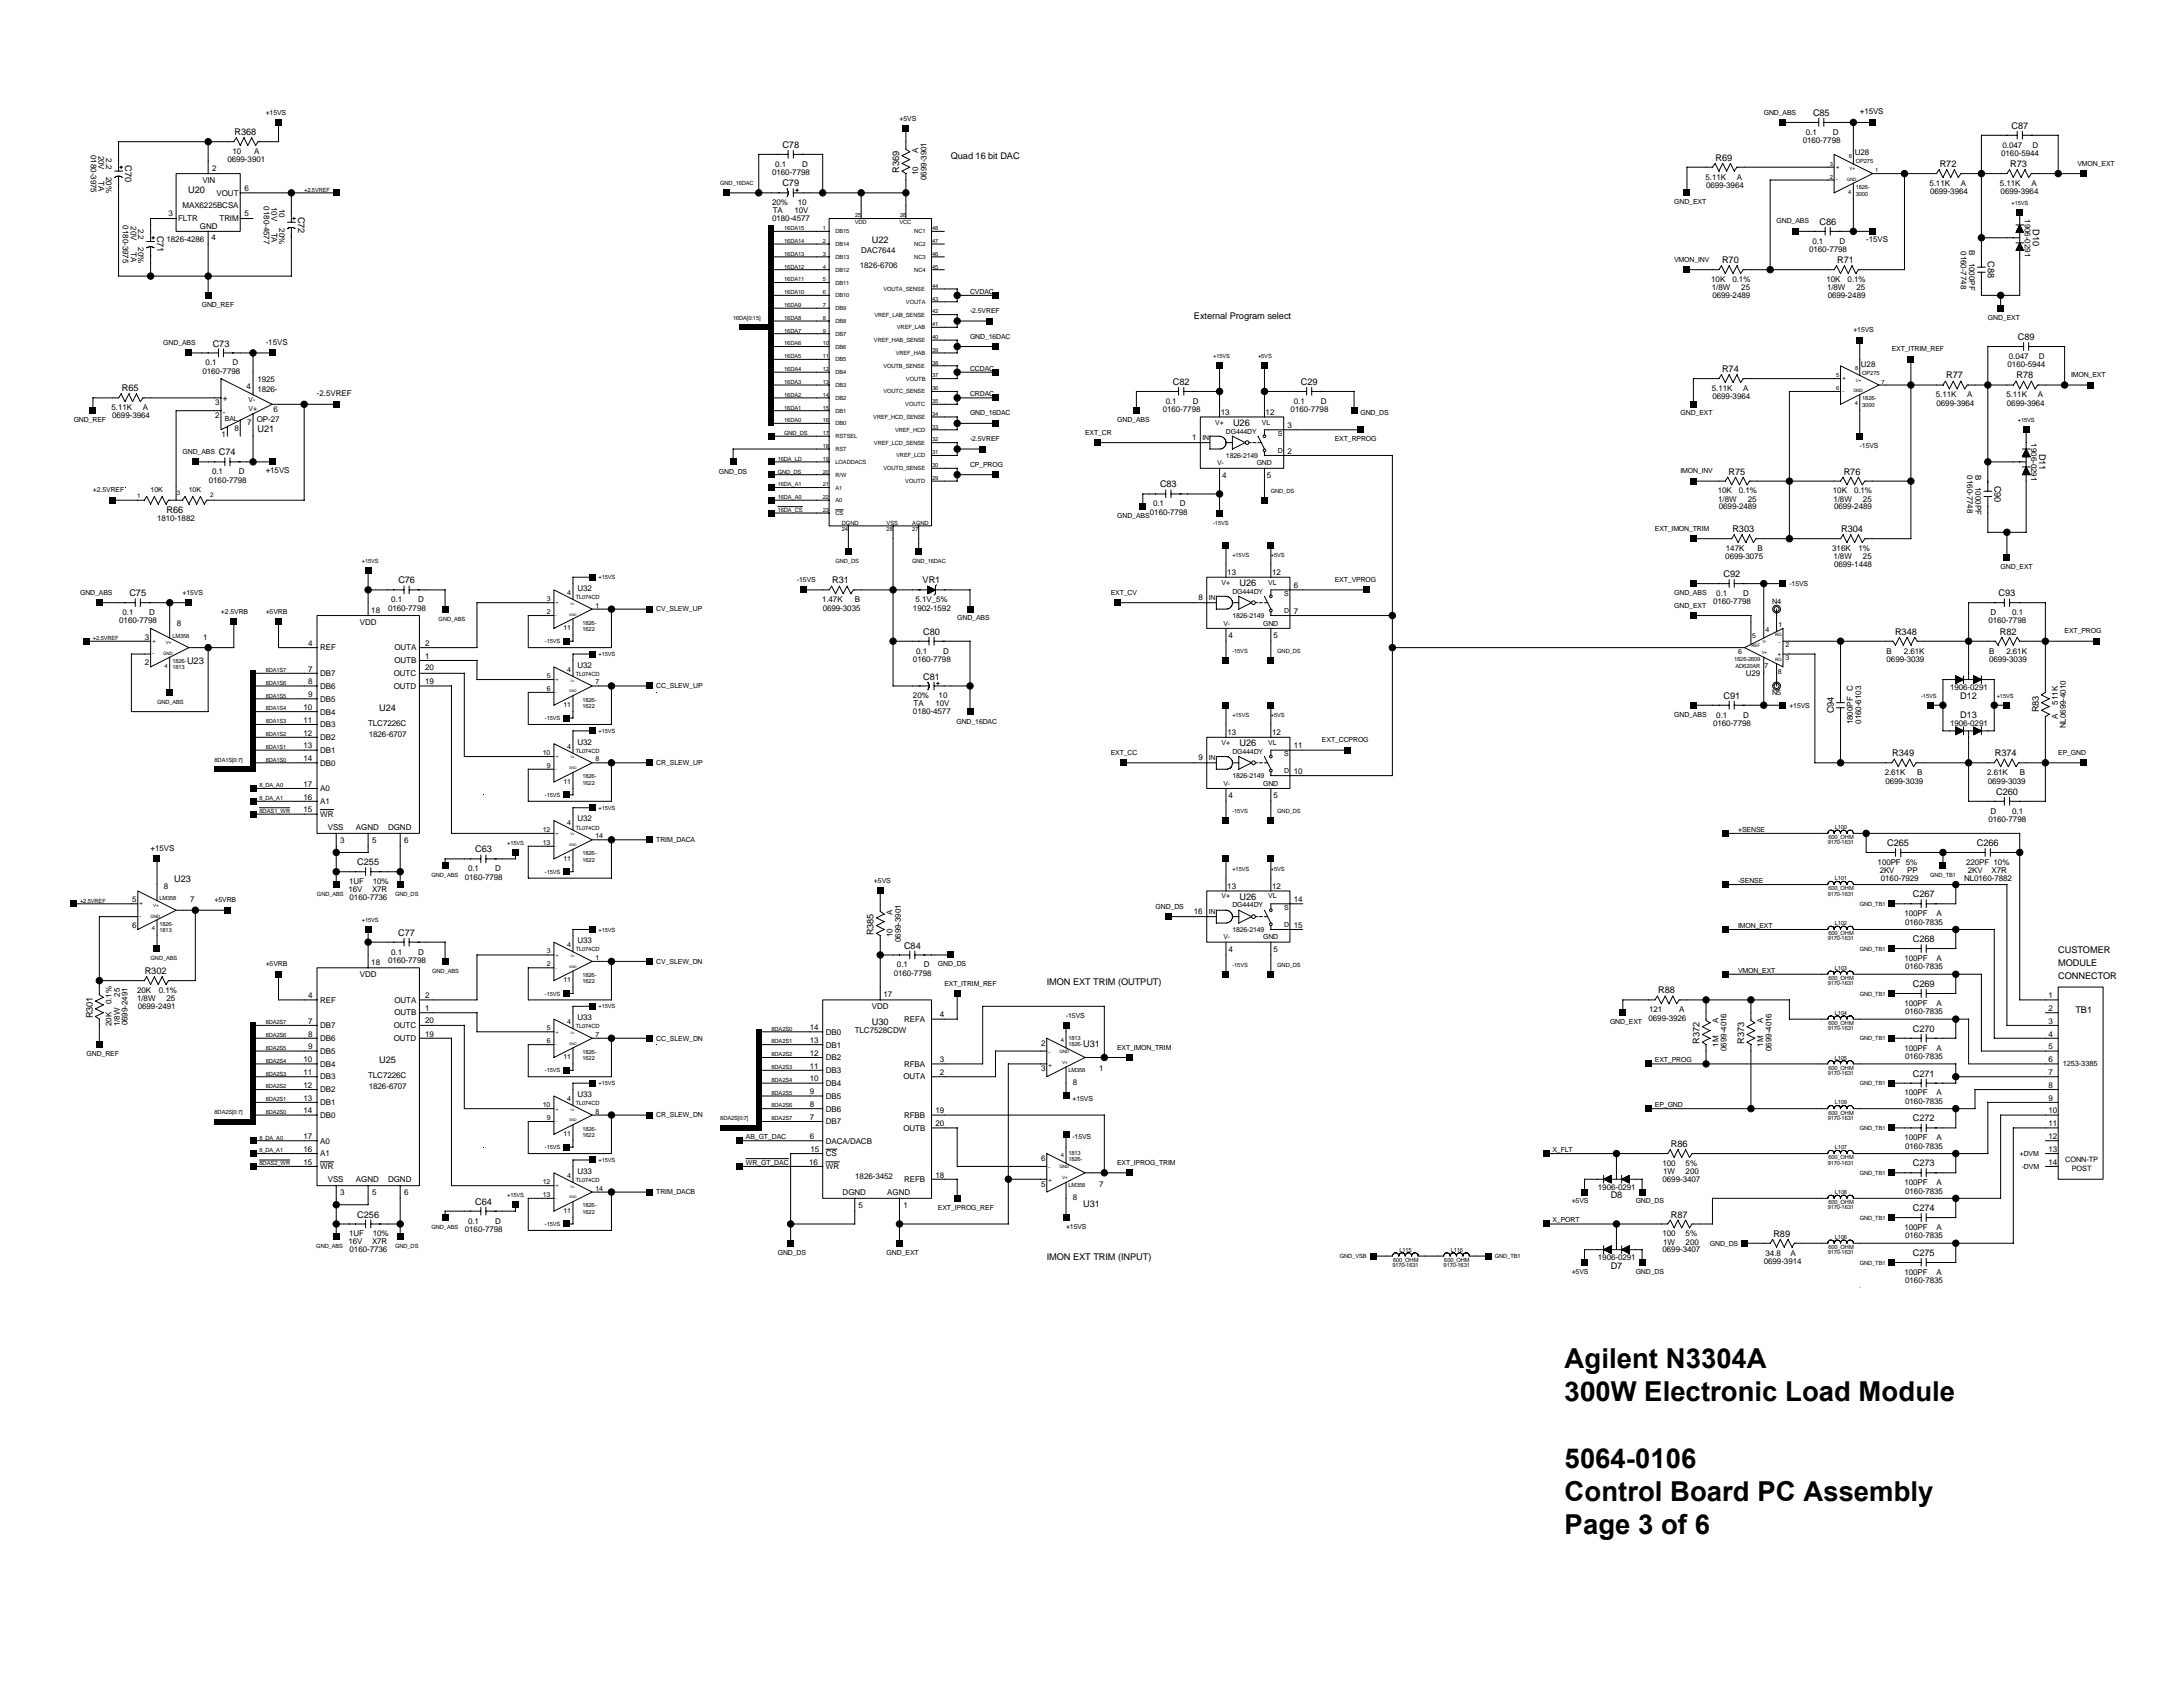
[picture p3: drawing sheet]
<svg xmlns="http://www.w3.org/2000/svg" width="279mm" height="216mm" viewBox="0 0 279 216" stroke-linecap="round" stroke-linejoin="round" font-family="sans-serif">
<defs><g id="words">
<g font-size="3.5">
<text x="200.3" y="175.1">Agilent N3304A</text>
<text x="200.3" y="179.3">300W Electronic Load Module</text>
<text x="200.3" y="187.8">5064-0106</text>
<text x="200.3" y="192">Control Board PC Assembly</text>
<text x="200.3" y="196.3">Page 3 of 6</text>
</g>
<g font-size="1.2">
<text x="30" y="17.3">R368</text>
<text x="232" y="14.8">C85</text>
<text x="257.4" y="16.5">C87</text>
<text x="16" y="21.2" transform="rotate(90 16 21.2)">C70</text>
<text x="100.1" y="23.8">C79</text>
<text x="100.1" y="18.9">C78</text>
<text x="115.1" y="22.1" transform="rotate(-90 115.1 22.1)">R369</text>
<text x="121.7" y="20.3">Quad 16 bit DAC</text>
<text x="219.6" y="20.6">R69</text>
<text x="248.3" y="21.4">R72</text>
<text x="257.3" y="21.4">R73</text>
<text x="24.1" y="24.7">U20</text>
<text x="38.2" y="27.7" transform="rotate(90 38.2 27.7)">C72</text>
<text x="232.9" y="28.8">C86</text>
<text x="260.2" y="29.4" transform="rotate(90 260.2 29.4)">D10</text>
<text x="20.1" y="30.2" transform="rotate(90 20.1 30.2)">C71</text>
<text x="111.6" y="31.1">U22</text>
<text x="220.4" y="33.7">R70</text>
<text x="235.2" y="33.7">R71</text>
<text x="254.4" y="33.5" transform="rotate(90 254.4 33.5)">C88</text>
<text x="152.8" y="40.8">External Program select</text>
<text x="27.2" y="44.3">C73</text>
<text x="220.4" y="47.6">R74</text>
<text x="258.3" y="43.5">C89</text>
<text x="15.6" y="50.1">R65</text>
<text x="150.1" y="49.3">C82</text>
<text x="166.5" y="49.3">C29</text>
<text x="249.1" y="48.4">R77</text>
<text x="258.1" y="48.4">R78</text>
<text x="28" y="58.3">C74</text>
<text x="32.9" y="55.3">U21</text>
<text x="157.8" y="54.5">U26</text>
<text x="261" y="58.1" transform="rotate(90 261 58.1)">D11</text>
<text x="21.3" y="65.7">R66</text>
<text x="148.5" y="62.4">C83</text>
<text x="221.2" y="60.7">R75</text>
<text x="236" y="60.7">R76</text>
<text x="255.3" y="62.1" transform="rotate(90 255.3 62.1)">C90</text>
<text x="221.7" y="68.1">R303</text>
<text x="235.7" y="68.1">R304</text>
<text x="16.6" y="76.3">C75</text>
<text x="51" y="74.7">C76</text>
<text x="106.5" y="74.7">R31</text>
<text x="118.1" y="74.7">VR1</text>
<text x="158.6" y="75">U26</text>
<text x="220.6" y="73.9">C92</text>
<text x="255.8" y="76.3">C93</text>
<text x="118.2" y="81.2">C80</text>
<text x="242.5" y="81.2">R348</text>
<text x="256" y="81.2">R82</text>
<text x="23.9" y="85">U23</text>
<text x="118.2" y="87">C81</text>
<text x="220.6" y="89.4">C91</text>
<text x="250.9" y="89.4">D12</text>
<text x="48.5" y="91">U24</text>
<text x="158.6" y="95.5">U26</text>
<text x="234.7" y="91.3" transform="rotate(-90 234.7 91.3)">C94</text>
<text x="250.9" y="91.9">D13</text>
<text x="260.9" y="91.2" transform="rotate(-90 260.9 91.2)">R83</text>
<text x="242.2" y="96.8">R349</text>
<text x="255.3" y="96.8">R374</text>
<text x="255.5" y="101.7">C260</text>
<text x="22.3" y="112.9">U23</text>
<text x="45.7" y="110.7">C255</text>
<text x="60.8" y="109.1">C63</text>
<text x="241.5" y="108.3">C265</text>
<text x="253" y="108.3">C266</text>
<text x="51" y="119.8">C77</text>
<text x="111.8" y="119.7" transform="rotate(-90 111.8 119.7)">R385</text>
<text x="158.6" y="115.2">U26</text>
<text x="244.8" y="114.8">C267</text>
<text x="18.5" y="124.7">R302</text>
<text x="115.7" y="121.4">C84</text>
<text x="244.8" y="120.6">C268</text>
<text x="263.4" y="125.2">CONNECTOR</text>
<text x="263.4" y="122">CUSTOMER</text>
<text x="263.4" y="123.6">MODULE</text>
<text x="11.9" y="130.3" transform="rotate(-90 11.9 130.3)">R301</text>
<text x="111.6" y="131.1">U30</text>
<text x="134" y="126.1">IMON EXT TRIM (OUTPUT)</text>
<text x="212.2" y="127.1">R88</text>
<text x="244.8" y="126.3">C269</text>
<text x="265.6" y="129.6">TB1</text>
<text x="48.5" y="136.1">U25</text>
<text x="138.6" y="134">U31</text>
<text x="217.5" y="133.6" transform="rotate(-90 217.5 133.6)">R372</text>
<text x="223.2" y="133.6" transform="rotate(-90 223.2 133.6)">R373</text>
<text x="244.8" y="137.8">C271</text>
<text x="244.8" y="132.1">C270</text>
<text x="244.8" y="143.5">C272</text>
<text x="213.9" y="146.8">R86</text>
<text x="244.8" y="149.3">C273</text>
<text x="45.7" y="155.8">C256</text>
<text x="60.8" y="154.2">C64</text>
<text x="138.6" y="154.5">U31</text>
<text x="206.2" y="153.4">D8</text>
<text x="213.9" y="155.8">R87</text>
<text x="244.8" y="155">C274</text>
<text x="134" y="161.3">IMON EXT TRIM (INPUT)</text>
<text x="227" y="158.3">R89</text>
<text x="244.8" y="160.7">C275</text>
<text x="206.2" y="162.4">D7</text>
</g>
<g font-size="1">
<text x="231.1" y="17.2">0.1</text>
<text x="234.6" y="17.2">D</text>
<text x="238" y="14.6">+15VS</text>
<text x="11.6" y="19.8" transform="rotate(90 11.6 19.8)">0180-3975</text>
<text x="12.6" y="19.9" transform="rotate(90 12.6 19.9)">20V</text>
<text x="12.6" y="23.2" transform="rotate(90 12.6 23.2)">TA</text>
<text x="13.6" y="20.3" transform="rotate(90 13.6 20.3)">2.2</text>
<text x="13.6" y="22.6" transform="rotate(90 13.6 22.6)">20%</text>
<text x="25.9" y="23.4">VIN</text>
<text x="27.1" y="21.9">2</text>
<text x="29.1" y="20.8">0699-3901</text>
<text x="29.8" y="19.7">10</text>
<text x="32.5" y="19.7">A</text>
<text x="98.8" y="22.4">0160-7798</text>
<text x="99.2" y="21.4">0.1</text>
<text x="102.7" y="21.4">D</text>
<text x="117.5" y="22.4" transform="rotate(-90 117.5 22.4)">10</text>
<text x="117.5" y="19.6" transform="rotate(-90 117.5 19.6)">A</text>
<text x="118.6" y="23" transform="rotate(-90 118.6 23)">0699-3901</text>
<text x="218.3" y="23">5.11K</text>
<text x="222.3" y="23">A</text>
<text x="230.7" y="18.3">0160-7798</text>
<text x="237.4" y="19.9">U28</text>
<text x="246.9" y="23.8">5.11K</text>
<text x="251" y="23.8">A</text>
<text x="256" y="23.8">5.11K</text>
<text x="256.1" y="19.9">0160-5944</text>
<text x="256.3" y="18.9">0.047</text>
<text x="260" y="23.8">A</text>
<text x="260.1" y="18.9">D</text>
<text x="15.7" y="28.9" transform="rotate(90 15.7 28.9)">0180-3975</text>
<text x="16.7" y="28.9" transform="rotate(90 16.7 28.9)">20V</text>
<text x="17.7" y="29.3" transform="rotate(90 17.7 29.3)">2.2</text>
<text x="21.6" y="27.7">3</text>
<text x="22.8" y="28.3">FLTR</text>
<text x="23.4" y="26.7">MAX6225BCSA</text>
<text x="25.6" y="29.3">GND</text>
<text x="27.7" y="25.1">VOUT</text>
<text x="28.1" y="28.3">TRIM</text>
<text x="31.3" y="24.4">6</text>
<text x="31.3" y="27.7">5</text>
<text x="33.8" y="26.4" transform="rotate(90 33.8 26.4)">0180-4577</text>
<text x="34.7" y="26.5" transform="rotate(90 34.7 26.5)">10V</text>
<text x="34.7" y="29.8" transform="rotate(90 34.7 29.8)">TA</text>
<text x="35.7" y="26.7" transform="rotate(90 35.7 26.7)">10</text>
<text x="35.7" y="29.2" transform="rotate(90 35.7 29.2)">20%</text>
<text x="98.8" y="28.2">0180-4577</text>
<text x="98.8" y="26.3">20%</text>
<text x="98.9" y="27.3">TA</text>
<text x="101.7" y="27.3">10V</text>
<text x="102.1" y="26.3">10</text>
<text x="218.4" y="24.1">0699-3964</text>
<text x="247" y="24.9">0699-3964</text>
<text x="256.1" y="24.9">0699-3964</text>
<text x="259.1" y="28.1" transform="rotate(90 259.1 28.1)">1906-0291</text>
<text x="16.7" y="32.2" transform="rotate(90 16.7 32.2)">TA</text>
<text x="17.7" y="31.6" transform="rotate(90 17.7 31.6)">20%</text>
<text x="21.3" y="31">1826-4286</text>
<text x="27.1" y="30.8">4</text>
<text x="110" y="34.3">1826-6706</text>
<text x="110.2" y="32.3">DAC7644</text>
<text x="231.5" y="32.2">0160-7798</text>
<text x="232" y="31.2">0.1</text>
<text x="235.4" y="31.2">D</text>
<text x="238.8" y="31">-15VS</text>
<text x="251" y="32.1" transform="rotate(90 251 32.1)">0160-7748</text>
<text x="252" y="32.1" transform="rotate(90 252 32.1)">B</text>
<text x="252" y="33.6" transform="rotate(90 252 33.6)">1000PF</text>
<text x="219" y="36.1">10K</text>
<text x="219.1" y="37.2">1/8W</text>
<text x="219.2" y="38.1">0699-2489</text>
<text x="221.7" y="36.1">0.1%</text>
<text x="222.9" y="37.2">25</text>
<text x="233.8" y="36.1">10K</text>
<text x="233.8" y="37.2">1/8W</text>
<text x="233.9" y="38.1">0699-2489</text>
<text x="236.5" y="36.1">0.1%</text>
<text x="237.6" y="37.2">25</text>
<text x="25.9" y="47.8">0160-7798</text>
<text x="26.3" y="46.8">0.1</text>
<text x="29.8" y="46.8">D</text>
<text x="34" y="44.1">-15VS</text>
<text x="238.2" y="46.9">U28</text>
<text x="256.9" y="47">0160-5944</text>
<text x="257.1" y="45.9">0.047</text>
<text x="261" y="45.9">D</text>
<text x="14.3" y="52.5">5.11K</text>
<text x="14.4" y="53.6">0699-3964</text>
<text x="18.3" y="52.5">A</text>
<text x="27.5" y="51.8">3</text>
<text x="27.5" y="53.5">2</text>
<text x="28.5" y="53.1">-</text>
<text x="28.5" y="51.4">+</text>
<text x="31.6" y="49.8">4</text>
<text x="32.9" y="54">OP-27</text>
<text x="32.9" y="50.1">1826-</text>
<text x="32.9" y="48.9">1925</text>
<text x="35" y="52.7">6</text>
<text x="40.6" y="50.7">-2.5VREF</text>
<text x="148.8" y="52.7">0160-7798</text>
<text x="149.2" y="51.7">0.1</text>
<text x="152.7" y="51.7">D</text>
<text x="156.3" y="53.1">13</text>
<text x="162" y="53.1">12</text>
<text x="165.2" y="52.7">0160-7798</text>
<text x="165.6" y="51.7">0.1</text>
<text x="169.1" y="51.7">D</text>
<text x="219.1" y="50">5.11K</text>
<text x="219.2" y="51.1">0699-3964</text>
<text x="223.1" y="50">A</text>
<text x="247.8" y="50.9">5.11K</text>
<text x="247.9" y="51.9">0699-3964</text>
<text x="251.8" y="50.9">A</text>
<text x="256.8" y="50.9">5.11K</text>
<text x="256.9" y="51.9">0699-3964</text>
<text x="260.8" y="50.9">A</text>
<text x="28.4" y="55.9">1</text>
<text x="30" y="55.2">8</text>
<text x="31.6" y="54.4">7</text>
<text x="152.6" y="56.3">1</text>
<text x="164.8" y="54.8">3</text>
<text x="164.8" y="58.1">2</text>
<text x="260" y="56.7" transform="rotate(90 260 56.7)">1906-0291</text>
<text x="26.7" y="61.8">0160-7798</text>
<text x="27.1" y="60.7">0.1</text>
<text x="30.6" y="60.7">D</text>
<text x="34" y="60.5">+15VS</text>
<text x="147.2" y="65.9">0160-7798</text>
<text x="147.6" y="64.8">0.1</text>
<text x="151" y="64.8">D</text>
<text x="156.4" y="61.2">4</text>
<text x="162.2" y="61.2">5</text>
<text x="219.8" y="63.2">10K</text>
<text x="219.9" y="64.2">1/8W</text>
<text x="220" y="65.2">0699-2489</text>
<text x="222.5" y="63.2">0.1%</text>
<text x="223.7" y="64.2">25</text>
<text x="234.6" y="63.2">10K</text>
<text x="234.7" y="64.2">1/8W</text>
<text x="234.7" y="65.2">0699-2489</text>
<text x="237.3" y="63.2">0.1%</text>
<text x="238.4" y="64.2">25</text>
<text x="251.8" y="60.8" transform="rotate(90 251.8 60.8)">0160-7748</text>
<text x="252.8" y="60.8" transform="rotate(90 252.8 60.8)">B</text>
<text x="252.8" y="62.3" transform="rotate(90 252.8 62.3)">1000PF</text>
<text x="20.1" y="66.7">1810-1882</text>
<text x="220.8" y="71.6">0699-3075</text>
<text x="220.9" y="70.5">147K</text>
<text x="224.9" y="70.5">B</text>
<text x="234.5" y="70.5">316K</text>
<text x="234.7" y="71.6">1/8W</text>
<text x="237.9" y="70.5">1%</text>
<text x="238.4" y="71.6">25</text>
<text x="50.1" y="77.1">0.1</text>
<text x="53.5" y="77.1">D</text>
<text x="73.9" y="75.6">U32</text>
<text x="105.2" y="77.1">1.47K</text>
<text x="109.4" y="77.1">B</text>
<text x="117.2" y="77.1">5.1V_5%</text>
<text x="153.4" y="76.8">8</text>
<text x="157.1" y="73.6">13</text>
<text x="162.8" y="73.6">12</text>
<text x="165.6" y="75.3">6</text>
<text x="219.3" y="77.3">0160-7798</text>
<text x="219.7" y="76.3">0.1</text>
<text x="223.1" y="76.3">D</text>
<text x="234.7" y="72.6">0699-1448</text>
<text x="15.3" y="79.8">0160-7798</text>
<text x="15.7" y="78.7">0.1</text>
<text x="18.5" y="81.8">3</text>
<text x="19.1" y="78.7">D</text>
<text x="22.6" y="80.1">8</text>
<text x="26" y="81.8">1</text>
<text x="39.4" y="82.7">4</text>
<text x="41" y="83.2">REF</text>
<text x="46.1" y="80">VDD</text>
<text x="47.5" y="78.4">18</text>
<text x="49.7" y="78.2">0160-7798</text>
<text x="50.5" y="83.2">OUTA</text>
<text x="54.4" y="82.7">2</text>
<text x="105.3" y="78.2">0699-3035</text>
<text x="116.9" y="78.2">1902-1592</text>
<text x="117.3" y="83.6">0.1</text>
<text x="120.7" y="83.6">D</text>
<text x="157.2" y="81.7">4</text>
<text x="163" y="81.7">5</text>
<text x="165.6" y="78.6">7</text>
<text x="241.5" y="83.6">B</text>
<text x="243.7" y="83.6">2.61K</text>
<text x="254.5" y="79.8">0160-7798</text>
<text x="254.6" y="83.6">B</text>
<text x="254.7" y="78.7">D</text>
<text x="256.8" y="83.6">2.61K</text>
<text x="257.5" y="78.7">0.1</text>
<text x="18.5" y="85.1">2</text>
<text x="39.4" y="87.6">8</text>
<text x="39.4" y="89.2">9</text>
<text x="39.4" y="86">7</text>
<text x="41" y="88.2">DB6</text>
<text x="41" y="89.8">DB5</text>
<text x="41" y="86.5">DB7</text>
<text x="50.4" y="86.5">OUTC</text>
<text x="50.4" y="88.2">OUTD</text>
<text x="50.5" y="84.9">OUTB</text>
<text x="54.4" y="84.3">1</text>
<text x="54.4" y="85.8">20</text>
<text x="54.4" y="87.6">19</text>
<text x="73.9" y="85.5">U32</text>
<text x="116.9" y="84.7">0160-7798</text>
<text x="116.9" y="89.4">20%</text>
<text x="120.1" y="89.4">10</text>
<text x="223.5" y="86.5">U29</text>
<text x="241.5" y="84.7">0699-3039</text>
<text x="249.6" y="88.3">1906-0291</text>
<text x="254.6" y="84.7">0699-3039</text>
<text x="38.8" y="95.8">13</text>
<text x="38.8" y="94.1">12</text>
<text x="38.8" y="92.5">11</text>
<text x="38.8" y="90.9">10</text>
<text x="41" y="94.7">DB2</text>
<text x="41" y="93.1">DB3</text>
<text x="41" y="91.4">DB4</text>
<text x="47.1" y="92.9">TLC7226C</text>
<text x="47.2" y="94.3">1826-6707</text>
<text x="73.9" y="95.3">U32</text>
<text x="116.9" y="91.4">0180-4577</text>
<text x="116.9" y="90.4">TA</text>
<text x="119.7" y="90.4">10V</text>
<text x="157.1" y="94.1">13</text>
<text x="162.8" y="94.1">12</text>
<text x="165.6" y="95.8">11</text>
<text x="219.3" y="92.9">0160-7798</text>
<text x="219.7" y="91.9">0.1</text>
<text x="223.1" y="91.9">D</text>
<text x="237.1" y="92.7" transform="rotate(-90 237.1 92.7)">1800PF C</text>
<text x="238.2" y="92.6" transform="rotate(-90 238.2 92.6)">0160-6103</text>
<text x="249.6" y="92.9">1906-0291</text>
<text x="263.4" y="92.1" transform="rotate(-90 263.4 92.1)">A</text>
<text x="263.4" y="90.2" transform="rotate(-90 263.4 90.2)">511K</text>
<text x="264.4" y="93.2" transform="rotate(-90 264.4 93.2)">NL0699-4010</text>
<text x="38.8" y="100.7">17</text>
<text x="38.8" y="97.4">14</text>
<text x="41" y="101.3">A0</text>
<text x="41" y="98">DB0</text>
<text x="41" y="96.3">DB1</text>
<text x="153.4" y="97.3">9</text>
<text x="165.6" y="99">10</text>
<text x="241.2" y="99.2">2.61K</text>
<text x="241.3" y="100.3">0699-3039</text>
<text x="245.4" y="99.2">B</text>
<text x="254.3" y="99.2">2.61K</text>
<text x="254.4" y="100.3">0699-3039</text>
<text x="258.5" y="99.2">B</text>
<text x="38.8" y="104">15</text>
<text x="38.8" y="102.3">16</text>
<text x="41" y="104.5">WR</text>
<text x="41" y="102.9">A1</text>
<text x="42" y="106.2">VSS</text>
<text x="43.5" y="107.9">3</text>
<text x="45.6" y="106.2">AGND</text>
<text x="47.6" y="107.9">5</text>
<text x="49.7" y="106.2">DGND</text>
<text x="51.7" y="107.9">6</text>
<text x="73.9" y="105.1">U32</text>
<text x="157.2" y="102.2">4</text>
<text x="163" y="102.2">5</text>
<text x="254.5" y="105.2">0160-7798</text>
<text x="254.7" y="104.1">D</text>
<text x="257.5" y="104.1">0.1</text>
<text x="19.3" y="108.9">+15VS</text>
<text x="21" y="113.7">8</text>
<text x="44.7" y="113.2">1UF</text>
<text x="47.7" y="113.2">10%</text>
<text x="59.5" y="112.6">0160-7798</text>
<text x="59.9" y="111.5">0.1</text>
<text x="63.4" y="111.5">D</text>
<text x="157.1" y="113.7">13</text>
<text x="162.8" y="113.7">12</text>
<text x="240.3" y="110.7">100PF 5%</text>
<text x="240.6" y="111.7">2KV</text>
<text x="240.7" y="112.8">0160-7929</text>
<text x="244.1" y="111.7">PP</text>
<text x="251.4" y="112.8">NL0160-7882</text>
<text x="251.6" y="110.7">220PF 10%</text>
<text x="251.9" y="111.7">2KV</text>
<text x="254.9" y="111.7">X7R</text>
<text x="16.9" y="115.5">5</text>
<text x="16.9" y="118.7">6</text>
<text x="24.4" y="115.5">7</text>
<text x="44.6" y="114.1">16V</text>
<text x="44.7" y="115.2">0160-7736</text>
<text x="47.6" y="114.1">X7R</text>
<text x="114.2" y="119.9" transform="rotate(-90 114.2 119.9)">10</text>
<text x="114.2" y="117.1" transform="rotate(-90 114.2 117.1)">A</text>
<text x="152.8" y="116.9">16</text>
<text x="165.6" y="118.7">15</text>
<text x="165.6" y="115.5">14</text>
<text x="243.8" y="117.2">100PF</text>
<text x="243.8" y="118.3">0160-7835</text>
<text x="247.9" y="117.2">A</text>
<text x="46.1" y="125">VDD</text>
<text x="47.5" y="123.5">18</text>
<text x="49.7" y="123.2">0160-7798</text>
<text x="50.1" y="122.2">0.1</text>
<text x="53.5" y="122.2">D</text>
<text x="73.9" y="120.7">U33</text>
<text x="114.4" y="124.9">0160-7798</text>
<text x="114.8" y="123.8">0.1</text>
<text x="115.3" y="120.6" transform="rotate(-90 115.3 120.6)">0699-3901</text>
<text x="118.2" y="123.8">D</text>
<text x="157.2" y="121.9">4</text>
<text x="163" y="121.9">5</text>
<text x="243.8" y="123">100PF</text>
<text x="243.8" y="124.1">0160-7835</text>
<text x="247.9" y="123">A</text>
<text x="14.3" y="131.3" transform="rotate(-90 14.3 131.3)">20K</text>
<text x="14.3" y="128.5" transform="rotate(-90 14.3 128.5)">0.1%</text>
<text x="15.3" y="131.3" transform="rotate(-90 15.3 131.3)">1/8W</text>
<text x="15.3" y="127.6" transform="rotate(-90 15.3 127.6)">25</text>
<text x="16.3" y="131.2" transform="rotate(-90 16.3 131.2)">0699-2491</text>
<text x="17.6" y="128.2">1/8W</text>
<text x="17.6" y="127.1">20K</text>
<text x="17.6" y="129.1">0699-2491</text>
<text x="20.3" y="127.1">0.1%</text>
<text x="21.3" y="128.2">25</text>
<text x="39.4" y="131">7</text>
<text x="39.4" y="127.8">4</text>
<text x="41" y="131.6">DB7</text>
<text x="41" y="128.3">REF</text>
<text x="50.4" y="131.6">OUTC</text>
<text x="50.5" y="130">OUTB</text>
<text x="50.5" y="128.3">OUTA</text>
<text x="54.4" y="129.4">1</text>
<text x="54.4" y="130.9">20</text>
<text x="54.4" y="127.8">2</text>
<text x="73.9" y="130.5">U33</text>
<text x="103.7" y="131.8">14</text>
<text x="111.6" y="129.1">VDD</text>
<text x="113.1" y="127.6">17</text>
<text x="115.7" y="130.8">REFA</text>
<text x="120.3" y="130.2">4</text>
<text x="211" y="130.6">0699-3926</text>
<text x="211.1" y="129.5">121</text>
<text x="214.9" y="129.5">A</text>
<text x="219.9" y="130.9" transform="rotate(-90 219.9 130.9)">A</text>
<text x="225.7" y="130.9" transform="rotate(-90 225.7 130.9)">A</text>
<text x="243.8" y="128.7">100PF</text>
<text x="243.8" y="129.8">0160-7835</text>
<text x="247.9" y="128.7">A</text>
<text x="262.2" y="127.8">1</text>
<text x="262.2" y="129.4">2</text>
<text x="262.2" y="131">3</text>
<text x="38.8" y="137.6">11</text>
<text x="38.8" y="135.9">10</text>
<text x="39.4" y="132.7">8</text>
<text x="39.4" y="134.3">9</text>
<text x="41" y="133.2">DB6</text>
<text x="41" y="136.5">DB4</text>
<text x="41" y="134.9">DB5</text>
<text x="47.1" y="138">TLC7226C</text>
<text x="50.4" y="133.2">OUTD</text>
<text x="54.4" y="132.7">19</text>
<text x="103.7" y="136.8">11</text>
<text x="103.7" y="135.1">12</text>
<text x="103.7" y="133.5">13</text>
<text x="105.7" y="137.3">DB3</text>
<text x="105.7" y="135.7">DB2</text>
<text x="105.7" y="134.1">DB1</text>
<text x="105.7" y="132.4">DB0</text>
<text x="109.4" y="132.2">TLC7528CDW</text>
<text x="115.7" y="136.5">RFBA</text>
<text x="120.3" y="137.6">2</text>
<text x="120.3" y="135.9">3</text>
<text x="133.2" y="137.1">3</text>
<text x="133.2" y="133.8">2</text>
<text x="140.7" y="137.1">1</text>
<text x="219.9" y="134" transform="rotate(-90 219.9 134)">1M</text>
<text x="221" y="134.5" transform="rotate(-90 221 134.5)">0699-4016</text>
<text x="225.7" y="134" transform="rotate(-90 225.7 134)">1M</text>
<text x="226.7" y="134.5" transform="rotate(-90 226.7 134.5)">0699-4016</text>
<text x="243.8" y="134.5">100PF</text>
<text x="243.8" y="135.5">0160-7835</text>
<text x="247.9" y="134.5">A</text>
<text x="262.2" y="132.7">4</text>
<text x="262.2" y="134.3">5</text>
<text x="262.2" y="135.9">6</text>
<text x="262.2" y="137.6">7</text>
<text x="38.8" y="142.5">14</text>
<text x="38.8" y="140.9">13</text>
<text x="38.8" y="139.2">12</text>
<text x="41" y="143.1">DB0</text>
<text x="41" y="141.4">DB1</text>
<text x="41" y="139.8">DB2</text>
<text x="41" y="138.1">DB3</text>
<text x="47.2" y="139.4">1826-6707</text>
<text x="73.9" y="140.4">U33</text>
<text x="103.7" y="141.7">8</text>
<text x="103.7" y="138.4">10</text>
<text x="103.7" y="140">9</text>
<text x="103.7" y="143.3">7</text>
<text x="105.7" y="143.9">DB7</text>
<text x="105.7" y="142.3">DB6</text>
<text x="105.7" y="139">DB4</text>
<text x="105.7" y="140.6">DB5</text>
<text x="115.6" y="138.1">OUTA</text>
<text x="115.7" y="143.1">RFBB</text>
<text x="119.7" y="142.5">19</text>
<text x="137.3" y="138.8">8</text>
<text x="243.8" y="140.2">100PF</text>
<text x="243.8" y="141.3">0160-7835</text>
<text x="247.9" y="140.2">A</text>
<text x="262.2" y="139.2">8</text>
<text x="262.2" y="140.9">9</text>
<text x="262.2" y="142.5">10</text>
<text x="38.8" y="149.1">15</text>
<text x="38.8" y="147.4">16</text>
<text x="38.8" y="145.8">17</text>
<text x="41" y="149.6">WR</text>
<text x="41" y="148">A1</text>
<text x="41" y="146.4">A0</text>
<text x="103.6" y="149.1">16</text>
<text x="103.7" y="145.8">6</text>
<text x="103.7" y="147.4">15</text>
<text x="105.7" y="148">CS</text>
<text x="105.7" y="149.6">WR</text>
<text x="105.7" y="146.4">DACA/DACB</text>
<text x="115.6" y="144.7">OUTB</text>
<text x="119.7" y="144.1">20</text>
<text x="133.2" y="148.6">6</text>
<text x="212.8" y="149.2">100</text>
<text x="215.7" y="149.2">5%</text>
<text x="243.8" y="145.9">100PF</text>
<text x="243.8" y="147">0160-7835</text>
<text x="247.9" y="145.9">A</text>
<text x="262.2" y="144.1">11</text>
<text x="262.2" y="145.8">12</text>
<text x="262.2" y="147.4">13</text>
<text x="262.2" y="149.1">14</text>
<text x="42" y="151.3">VSS</text>
<text x="43.5" y="153">3</text>
<text x="45.6" y="151.3">AGND</text>
<text x="47.6" y="153">5</text>
<text x="49.7" y="151.3">DGND</text>
<text x="51.7" y="153">6</text>
<text x="73.9" y="150.2">U33</text>
<text x="107.8" y="152.9">DGND</text>
<text x="109.5" y="150.9">1826-3452</text>
<text x="109.9" y="154.6">5</text>
<text x="113.6" y="152.9">AGND</text>
<text x="115.6" y="154.6">1</text>
<text x="115.7" y="151.3">REFB</text>
<text x="119.7" y="150.7">18</text>
<text x="133.2" y="151.8">5</text>
<text x="137.3" y="153.6">8</text>
<text x="140.7" y="151.8">7</text>
<text x="204.5" y="152.3">1906-0291</text>
<text x="212.8" y="151.3">0699-3407</text>
<text x="212.9" y="150.3">1W</text>
<text x="215.7" y="150.3">200</text>
<text x="243.8" y="151.7">100PF</text>
<text x="243.8" y="152.8">0160-7835</text>
<text x="247.9" y="151.7">A</text>
<text x="44.6" y="159.2">16V</text>
<text x="44.7" y="158.2">1UF</text>
<text x="44.7" y="160.3">0160-7736</text>
<text x="47.6" y="159.2">X7R</text>
<text x="47.7" y="158.2">10%</text>
<text x="59.5" y="157.7">0160-7798</text>
<text x="59.9" y="156.6">0.1</text>
<text x="63.4" y="156.6">D</text>
<text x="204.5" y="161.3">1906-0291</text>
<text x="212.8" y="160.3">0699-3407</text>
<text x="212.8" y="158.2">100</text>
<text x="212.9" y="159.3">1W</text>
<text x="215.7" y="159.3">200</text>
<text x="215.7" y="158.2">5%</text>
<text x="225.7" y="161.8">0699-3914</text>
<text x="226" y="160.7">34.8</text>
<text x="229.2" y="160.7">A</text>
<text x="243.8" y="157.4">100PF</text>
<text x="243.8" y="158.5">0160-7835</text>
<text x="247.9" y="157.4">A</text>
<text x="243.8" y="163.2">100PF</text>
<text x="243.8" y="164.2">0160-7835</text>
<text x="247.9" y="163.2">A</text>
</g>
<g font-size=".9">
<text x="34" y="14.7">+15VS</text>
<text x="115.1" y="15.5">+5VS</text>
<text x="225.7" y="14.7">GND_ABS</text>
<text x="265.9" y="21.2">VMON_EXT</text>
<text x="214.3" y="26.1">GND_EXT</text>
<text x="227.4" y="28.6">GND_ABS</text>
<text x="214.3" y="33.5">VMON_INV</text>
<text x="25.8" y="39.2">GND_REF</text>
<text x="124.2" y="37.6">CVDAC</text>
<text x="124.2" y="40.1">-2.5VREF</text>
<text x="254.4" y="40.9">GND_EXT</text>
<text x="20.9" y="44.2">GND_ABS</text>
<text x="124.2" y="47.4">CCDAC</text>
<text x="124.2" y="43.3">GND_16DAC</text>
<text x="237.2" y="42.5">+15VS</text>
<text x="242.1" y="45">EXT_ITRIM_REF</text>
<text x="9.4" y="54">GND_REF</text>
<text x="28.8" y="53.8">BAL</text>
<text x="31.8" y="52.6">V+</text>
<text x="31.8" y="51.5">V-</text>
<text x="124.2" y="50.7">CRDAC</text>
<text x="124.2" y="53.2">GND_16DAC</text>
<text x="143" y="54">GND_ABS</text>
<text x="174.1" y="53.2">GND_DS</text>
<text x="215.1" y="53.2">GND_EXT</text>
<text x="265.1" y="48.3">IMON_EXT</text>
<text x="23.4" y="58.1">GND_ABS</text>
<text x="124.2" y="59.7">CP_PROG</text>
<text x="124.2" y="56.5">-2.5VREF</text>
<text x="138.9" y="55.6">EXT_CR</text>
<text x="153.9" y="56.3">IN</text>
<text x="155.5" y="54.3">V+</text>
<text x="155.8" y="59.6">V-</text>
<text x="156.9" y="58.6">1826-2149</text>
<text x="156.9" y="55.5">DG444DY</text>
<text x="160.8" y="59.6">GND</text>
<text x="161.5" y="54.3">VL</text>
<text x="163.5" y="57.9">D</text>
<text x="163.5" y="55.8">S</text>
<text x="170.8" y="56.5">EXT_RPROG</text>
<text x="238" y="57.3">-15VS</text>
<text x="11.9" y="63">+2.5VREF</text>
<text x="19.3" y="63">10K</text>
<text x="24.2" y="63">10K</text>
<text x="92" y="60.7">GND_DS</text>
<text x="215.1" y="60.6">IMON_INV</text>
<text x="143" y="66.3">GND_ABS</text>
<text x="211.8" y="67.9">EXT_IMON_TRIM</text>
<text x="10.3" y="76.1">GND_ABS</text>
<text x="23.4" y="76.1">+15VS</text>
<text x="70" y="76.9">3</text>
<text x="72.6" y="76.1">4</text>
<text x="76.2" y="77.8">1</text>
<text x="102" y="74.5">-15VS</text>
<text x="142.2" y="76.1">EXT_CV</text>
<text x="154.7" y="76.8">IN</text>
<text x="156.4" y="74.8">V+</text>
<text x="157.7" y="76">DG444DY</text>
<text x="162.3" y="74.8">VL</text>
<text x="164.4" y="76.3">S</text>
<text x="170.8" y="74.5">EXT_VPROG</text>
<text x="214.3" y="76.1">GND_ABS</text>
<text x="214.3" y="77.8">GND_EXT</text>
<text x="226.8" y="77.3">N4</text>
<text x="229" y="75">-15VS</text>
<text x="256.1" y="72.9">GND_EXT</text>
<text x="28.3" y="78.6">+2.5VRB</text>
<text x="34" y="78.6">+5VRB</text>
<text x="70" y="78.6">2</text>
<text x="72.1" y="80.6">11</text>
<text x="84" y="78.3">CV_SLEW_UP</text>
<text x="122.5" y="79.4">GND_ABS</text>
<text x="156.6" y="80.1">V-</text>
<text x="157.7" y="79.1">1826-2149</text>
<text x="161.7" y="80.1">GND</text>
<text x="164.4" y="78.4">D</text>
<text x="222.5" y="83.7">6</text>
<text x="224.3" y="81.7">5</text>
<text x="226" y="80.9">4</text>
<text x="227.6" y="80.2">1</text>
<text x="228.5" y="82.8">2</text>
<text x="264.2" y="81">EXT_PROG</text>
<text x="70" y="88.4">6</text>
<text x="70" y="86.8">5</text>
<text x="72.6" y="86">4</text>
<text x="76.2" y="87.6">7</text>
<text x="84" y="88.1">CC_SLEW_UP</text>
<text x="225.8" y="85.5">7</text>
<text x="226.8" y="89">N5</text>
<text x="227.5" y="86.2">8</text>
<text x="228.5" y="84.5">3</text>
<text x="72.1" y="90.5">11</text>
<text x="72.6" y="95.8">4</text>
<text x="122.4" y="92.7">GND_16DAC</text>
<text x="156.4" y="95.3">V+</text>
<text x="162.3" y="95.3">VL</text>
<text x="169.2" y="95">EXT_CCPROG</text>
<text x="214.3" y="91.7">GND_ABS</text>
<text x="229" y="90.6">+15VS</text>
<text x="69.5" y="96.6">10</text>
<text x="70" y="98.2">9</text>
<text x="72.1" y="100.3">11</text>
<text x="76.2" y="97.4">8</text>
<text x="84" y="97.9">CR_SLEW_UP</text>
<text x="142.2" y="96.6">EXT_CC</text>
<text x="154.7" y="97.3">IN</text>
<text x="156.6" y="100.6">V-</text>
<text x="157.7" y="99.6">1826-2149</text>
<text x="157.7" y="96.5">DG444DY</text>
<text x="161.7" y="100.6">GND</text>
<text x="164.4" y="98.9">D</text>
<text x="164.4" y="96.8">S</text>
<text x="263.4" y="96.6">EP_GND</text>
<text x="69.5" y="106.5">12</text>
<text x="72.6" y="105.6">4</text>
<text x="76.2" y="107.3">14</text>
<text x="84" y="107.8">TRIM_DACA</text>
<text x="222.5" y="106.5">+SENSE</text>
<text x="69.5" y="108.1">13</text>
<text x="72.1" y="110.1">11</text>
<text x="111.9" y="113">+5VS</text>
<text x="222.5" y="113">-SENSE</text>
<text x="27.5" y="115.5">+5VRB</text>
<text x="147.9" y="116.3">GND_DS</text>
<text x="154.7" y="116.9">IN</text>
<text x="156.4" y="115">V+</text>
<text x="157.7" y="119.2">1826-2149</text>
<text x="157.7" y="116.1">DG444DY</text>
<text x="162.3" y="115">VL</text>
<text x="164.4" y="118.6">D</text>
<text x="164.4" y="116.4">S</text>
<text x="222.5" y="118.8">IMON_EXT</text>
<text x="34" y="123.7">+5VRB</text>
<text x="70" y="123.7">2</text>
<text x="70" y="122">3</text>
<text x="72.1" y="125.7">11</text>
<text x="72.6" y="121.2">4</text>
<text x="76.2" y="122.8">1</text>
<text x="84" y="123.3">CV_SLEW_DN</text>
<text x="120" y="123.7">GND_DS</text>
<text x="156.6" y="120.2">V-</text>
<text x="161.7" y="120.2">GND</text>
<text x="222.5" y="124.5">VMON_EXT</text>
<text x="70" y="131.9">5</text>
<text x="72.6" y="131">4</text>
<text x="120.9" y="126.1">EXT_ITRIM_REF</text>
<text x="136.4" y="130.2">-15VS</text>
<text x="206.1" y="131">GND_EXT</text>
<text x="11.1" y="135.1">GND_REF</text>
<text x="70" y="133.5">6</text>
<text x="72.1" y="135.6">11</text>
<text x="76.2" y="132.7">7</text>
<text x="84" y="133.2">CC_SLEW_DN</text>
<text x="143" y="134.3">EXT_IMON_TRIM</text>
<text x="211.8" y="136">EXT_PROG</text>
<text x="264" y="136.4">1253-3385</text>
<text x="69.5" y="141.7">10</text>
<text x="70" y="143.3">9</text>
<text x="72.6" y="140.9">4</text>
<text x="76.2" y="142.5">8</text>
<text x="84" y="143">CR_SLEW_DN</text>
<text x="137.3" y="140.9">+15VS</text>
<text x="211.8" y="141.7">EP_GND</text>
<text x="72.1" y="145.4">11</text>
<text x="95.5" y="149.1">WR_GT_DAC</text>
<text x="95.5" y="145.8">AB_GT_DAC</text>
<text x="137.3" y="145.8">-15VS</text>
<text x="143" y="149.1">EXT_IPROG_TRIM</text>
<text x="198.7" y="147.4">X_FLT</text>
<text x="258.5" y="147.9">+DVM</text>
<text x="258.8" y="149.6">-DVM</text>
<text x="264.3" y="148.6">CONN-TP</text>
<text x="265.2" y="149.9">POST</text>
<text x="69.5" y="153.2">13</text>
<text x="69.5" y="151.5">12</text>
<text x="72.1" y="155.2">11</text>
<text x="72.6" y="150.7">4</text>
<text x="76.2" y="152.4">14</text>
<text x="84" y="152.8">TRIM_DACB</text>
<text x="120" y="154.8">EXT_IPROG_REF</text>
<text x="201.2" y="154">+5VS</text>
<text x="209.3" y="154">GND_DS</text>
<text x="99.6" y="160.6">GND_DS</text>
<text x="113.5" y="160.6">GND_EXT</text>
<text x="136.4" y="157.3">+15VS</text>
<text x="198.7" y="156.5">X_PORT</text>
<text x="218.9" y="159.4">GND_DS</text>
<text x="201.2" y="163">+5VS</text>
<text x="209.3" y="163">GND_DS</text>
</g>
<g font-size=".8">
<text x="17.6" y="63.7">1</text>
<text x="22.6" y="63.4">3</text>
<text x="26.9" y="63.6">2</text>
</g>
<g font-size=".7">
<text x="92.2" y="23.7">GND_16DAC</text>
<text x="234.2" y="22.9">2</text>
<text x="234.2" y="21.2">3</text>
<text x="235" y="23.2">-</text>
<text x="235" y="21.6">+</text>
<text x="236.6" y="20.3">8</text>
<text x="237.5" y="20.9">OP275</text>
<text x="240" y="22.1">1</text>
<text x="38.9" y="24.5">+2.5VREF</text>
<text x="100.4" y="29.5">16DA15</text>
<text x="105.3" y="29.5">1</text>
<text x="106.9" y="29.9">DB15</text>
<text x="109.4" y="28.6">VDD</text>
<text x="109.5" y="27.8">25</text>
<text x="115.1" y="28.6">VCC</text>
<text x="115.2" y="27.8">26</text>
<text x="117" y="29.9">NC1</text>
<text x="119.3" y="29.5">48</text>
<text x="236.6" y="24.8">4</text>
<text x="237.5" y="24.2">1826-</text>
<text x="237.5" y="25">3000</text>
<text x="257.4" y="26.2">+15VS</text>
<text x="100.4" y="32.7">16DA13</text>
<text x="100.4" y="34.4">16DA12</text>
<text x="100.4" y="31.1">16DA14</text>
<text x="105.3" y="31.1">2</text>
<text x="105.3" y="32.7">3</text>
<text x="105.3" y="34.4">4</text>
<text x="106.9" y="31.5">DB14</text>
<text x="106.9" y="33.1">DB13</text>
<text x="106.9" y="34.8">DB12</text>
<text x="117" y="33.1">NC3</text>
<text x="117" y="31.5">NC2</text>
<text x="117" y="34.8">NC4</text>
<text x="119.3" y="32.7">46</text>
<text x="119.3" y="31.1">47</text>
<text x="119.3" y="34.4">45</text>
<text x="93.8" y="40.9">16DA[0:15]</text>
<text x="100.4" y="36">16DA11</text>
<text x="100.4" y="39.3">16DA9</text>
<text x="100.4" y="37.6">16DA10</text>
<text x="100.4" y="40.9">16DA8</text>
<text x="105.3" y="36">5</text>
<text x="105.3" y="37.6">6</text>
<text x="105.3" y="39.3">7</text>
<text x="105.3" y="40.9">8</text>
<text x="106.9" y="36.4">DB11</text>
<text x="106.9" y="38.1">DB10</text>
<text x="106.9" y="39.7">DB9</text>
<text x="106.9" y="41.3">DB8</text>
<text x="111.9" y="40.5">VREF_LAB_SENSE</text>
<text x="113.1" y="37.2">VOUTA_SENSE</text>
<text x="115.9" y="38.9">VOUTA</text>
<text x="119.3" y="36.8">44</text>
<text x="119.3" y="38.5">43</text>
<text x="119.3" y="40.1">42</text>
<text x="119.3" y="41.7">41</text>
<text x="100.4" y="42.6">16DA7</text>
<text x="100.4" y="47.5">16DA4</text>
<text x="100.4" y="44.2">16DA6</text>
<text x="100.4" y="45.8">16DA5</text>
<text x="105.3" y="42.6">9</text>
<text x="105.3" y="44.2">10</text>
<text x="105.3" y="45.8">11</text>
<text x="105.3" y="47.5">12</text>
<text x="106.9" y="43">DB7</text>
<text x="106.9" y="44.6">DB6</text>
<text x="106.9" y="46.3">DB5</text>
<text x="106.9" y="47.9">DB4</text>
<text x="111.9" y="43.8">VREF_HAB_SENSE</text>
<text x="113.1" y="47.1">VOUTB_SENSE</text>
<text x="114.6" y="45.4">VREF_HAB</text>
<text x="114.8" y="42.1">VREF_LAB</text>
<text x="119.3" y="43.4">40</text>
<text x="119.3" y="45">39</text>
<text x="119.3" y="46.7">38</text>
<text x="155.3" y="45.8">+15VS</text>
<text x="161" y="45.8">+5VS</text>
<text x="237.4" y="47.3">8</text>
<text x="238.4" y="48">OP275</text>
<text x="100.4" y="49.1">16DA3</text>
<text x="100.4" y="50.8">16DA2</text>
<text x="100.4" y="52.4">16DA1</text>
<text x="105.3" y="49.1">13</text>
<text x="105.3" y="50.8">14</text>
<text x="105.3" y="52.4">15</text>
<text x="106.9" y="49.5">DB3</text>
<text x="106.9" y="51.2">DB2</text>
<text x="106.9" y="52.8">DB1</text>
<text x="111.8" y="53.6">VREF_HCD_SENSE</text>
<text x="113.1" y="50.4">VOUTC_SENSE</text>
<text x="115.9" y="52">VOUTC</text>
<text x="115.9" y="48.7">VOUTB</text>
<text x="119.3" y="51.6">35</text>
<text x="119.3" y="49.9">36</text>
<text x="119.3" y="48.3">37</text>
<text x="119.3" y="53.2">34</text>
<text x="235" y="48.3">5</text>
<text x="235" y="49.9">6</text>
<text x="235.8" y="50.3">-</text>
<text x="235.8" y="48.6">+</text>
<text x="237.4" y="51.8">4</text>
<text x="238.4" y="51.2">1826-</text>
<text x="238.4" y="52.1">3000</text>
<text x="240.8" y="49.1">7</text>
<text x="99.6" y="59">16DA_LD</text>
<text x="100.4" y="54">16DA0</text>
<text x="100.4" y="55.7">GND_DS</text>
<text x="105.3" y="54">16</text>
<text x="105.3" y="55.7">17</text>
<text x="105.3" y="57.3">18</text>
<text x="105.3" y="59">19</text>
<text x="106.9" y="54.4">DB0</text>
<text x="106.9" y="56.1">RSTSEL</text>
<text x="106.9" y="57.7">RST</text>
<text x="106.9" y="59.4">LOADDACS</text>
<text x="111.9" y="56.9">VREF_LCD_SENSE</text>
<text x="114.6" y="55.3">VREF_HCD</text>
<text x="114.7" y="58.5">VREF_LCD</text>
<text x="119.3" y="54.9">33</text>
<text x="119.3" y="56.5">32</text>
<text x="119.3" y="58.1">31</text>
<text x="119.3" y="59.8">30</text>
<text x="258.3" y="54">+15VS</text>
<text x="99.6" y="63.9">16DA_A0</text>
<text x="99.6" y="65.5">16DA_CS</text>
<text x="99.6" y="62.2">16DA_A1</text>
<text x="99.6" y="60.6">GND_DS</text>
<text x="105.3" y="62.2">21</text>
<text x="105.3" y="60.6">20</text>
<text x="105.3" y="63.9">22</text>
<text x="105.3" y="65.5">23</text>
<text x="106.9" y="62.7">A1</text>
<text x="106.9" y="61">R/W</text>
<text x="106.9" y="64.3">A0</text>
<text x="106.9" y="65.9">CS</text>
<text x="113.1" y="60.2">VOUTD_SENSE</text>
<text x="115.9" y="61.8">VOUTD</text>
<text x="119.3" y="61.4">29</text>
<text x="162.7" y="63.1">GND_DS</text>
<text x="107.8" y="67.2">DGND</text>
<text x="107.8" y="68">24</text>
<text x="113.5" y="67.2">VSS</text>
<text x="113.5" y="68">28</text>
<text x="116.8" y="67.2">AGND</text>
<text x="116.8" y="68">27</text>
<text x="155.3" y="67.2">-15VS</text>
<text x="157.7" y="71.3">+15VS</text>
<text x="162.7" y="71.3">+5VS</text>
<text x="46.3" y="72.1">+15VS</text>
<text x="73.7" y="76.7">TL074CD</text>
<text x="76.6" y="74.1">+15VS</text>
<text x="106.9" y="72.1">GND_DS</text>
<text x="116.8" y="72.1">GND_16DAC</text>
<text x="11.9" y="81.9">+2.5VREF</text>
<text x="19.5" y="82.2">+</text>
<text x="19.5" y="83.9">-</text>
<text x="22.1" y="81.6">LM358</text>
<text x="56.1" y="79.4">GND_ABS</text>
<text x="69.7" y="82.3">-15VS</text>
<text x="74.6" y="79.9">1826-</text>
<text x="74.6" y="80.8">1622</text>
<text x="76.6" y="84">+15VS</text>
<text x="157.7" y="83.6">-15VS</text>
<text x="163.5" y="83.6">GND_DS</text>
<text x="227.5" y="84">+</text>
<text x="227.6" y="82.4">-</text>
<text x="21.1" y="85.4">4</text>
<text x="22.1" y="84.9">1826-</text>
<text x="22.1" y="85.7">1813</text>
<text x="34" y="86">8DA1S7</text>
<text x="34" y="89.3">8DA1S5</text>
<text x="34" y="87.6">8DA1S6</text>
<text x="73.7" y="86.5">TL074CD</text>
<text x="74.6" y="89.8">1826-</text>
<text x="222" y="84.6">1826-2609</text>
<text x="222.1" y="85.4">AD620AR</text>
<text x="245.9" y="89.3">-15VS</text>
<text x="255.6" y="89.3">+15VS</text>
<text x="20.1" y="90.1">GND_ABS</text>
<text x="34" y="95.9">8DA1S1</text>
<text x="34" y="94.2">8DA1S2</text>
<text x="34" y="92.6">8DA1S3</text>
<text x="34" y="90.9">8DA1S4</text>
<text x="69.7" y="92.2">-15VS</text>
<text x="74.6" y="90.6">1622</text>
<text x="76.6" y="93.8">+15VS</text>
<text x="157.7" y="91.7">+15VS</text>
<text x="162.7" y="91.7">+5VS</text>
<text x="27.5" y="97.5">8DA1S[0:7]</text>
<text x="33.2" y="100.8">8_DA_A0</text>
<text x="34" y="97.5">8DA1S0</text>
<text x="69.7" y="102">-15VS</text>
<text x="73.7" y="96.3">TL074CD</text>
<text x="74.6" y="99.6">1826-</text>
<text x="74.6" y="100.4">1622</text>
<text x="33.2" y="102.4">8_DA_A1</text>
<text x="33.2" y="104">8DAS1_WR</text>
<text x="73.7" y="106.2">TL074CD</text>
<text x="76.6" y="103.6">+15VS</text>
<text x="157.7" y="104">-15VS</text>
<text x="163.5" y="104">GND_DS</text>
<text x="234" y="107.4">600_OHM</text>
<text x="234.8" y="106.1">L100</text>
<text x="55.2" y="112.2">GND_ABS</text>
<text x="64.9" y="108.1">+15VS</text>
<text x="69.7" y="111.8">-15VS</text>
<text x="74.6" y="109.4">1826-</text>
<text x="74.6" y="110.3">1622</text>
<text x="157.7" y="111.4">+15VS</text>
<text x="162.7" y="111.4">+5VS</text>
<text x="233.9" y="108.1">9170-1631</text>
<text x="234" y="114">600_OHM</text>
<text x="234.8" y="112.6">L101</text>
<text x="247" y="112.2">GND_TB1</text>
<text x="10.3" y="115.5">+2.5VREF</text>
<text x="17.9" y="117.5">-</text>
<text x="17.9" y="115.8">+</text>
<text x="19.4" y="119">4</text>
<text x="20.4" y="115.2">LM358</text>
<text x="20.4" y="118.5">1826-</text>
<text x="20.4" y="119.3">1813</text>
<text x="40.6" y="114.7">GND_ABS</text>
<text x="46.3" y="118">+15VS</text>
<text x="50.6" y="114.7">GND_DS</text>
<text x="76.6" y="119.2">+15VS</text>
<text x="233.9" y="114.6">9170-1631</text>
<text x="234" y="119.7">600_OHM</text>
<text x="234.8" y="118.4">L102</text>
<text x="238" y="115.9">GND_TB1</text>
<text x="19.3" y="122.9">GND_ABS</text>
<text x="55.3" y="124.5">GND_ABS</text>
<text x="73.7" y="121.7">TL074CD</text>
<text x="74.6" y="125">1826-</text>
<text x="74.6" y="125.8">1622</text>
<text x="157.7" y="123.7">-15VS</text>
<text x="163.5" y="123.7">GND_DS</text>
<text x="233.9" y="120.4">9170-1631</text>
<text x="234" y="125.4">600_OHM</text>
<text x="234.8" y="124.1">L103</text>
<text x="238" y="121.7">GND_TB1</text>
<text x="34" y="131.1">8DA2S7</text>
<text x="69.7" y="127.4">-15VS</text>
<text x="73.7" y="131.6">TL074CD</text>
<text x="76.6" y="129">+15VS</text>
<text x="98.8" y="131.9">8DA2S0</text>
<text x="233.9" y="131.8">9170-1631</text>
<text x="233.9" y="126.1">9170-1631</text>
<text x="234" y="131.2">600_OHM</text>
<text x="234.8" y="129.9">L104</text>
<text x="238" y="127.4">GND_TB1</text>
<text x="34" y="132.7">8DA2S6</text>
<text x="34" y="134.4">8DA2S5</text>
<text x="34" y="136">8DA2S4</text>
<text x="34" y="137.6">8DA2S3</text>
<text x="69.7" y="137.2">-15VS</text>
<text x="74.6" y="134.9">1826-</text>
<text x="74.6" y="135.7">1622</text>
<text x="98.8" y="133.5">8DA2S1</text>
<text x="98.8" y="135.2">8DA2S2</text>
<text x="98.8" y="136.8">8DA2S3</text>
<text x="134.2" y="134.9">-</text>
<text x="134.2" y="136.5">+</text>
<text x="135.8" y="133.3">4</text>
<text x="136.8" y="137.2">LM358</text>
<text x="136.8" y="133.9">1826-</text>
<text x="136.8" y="133">1813</text>
<text x="233.9" y="137.6">9170-1631</text>
<text x="234" y="136.9">600_OHM</text>
<text x="234.8" y="135.6">L105</text>
<text x="238" y="133.1">GND_TB1</text>
<text x="27.5" y="142.6">8DA2S[0:7]</text>
<text x="34" y="139.3">8DA2S2</text>
<text x="34" y="140.9">8DA2S1</text>
<text x="34" y="142.6">8DA2S0</text>
<text x="73.7" y="141.4">TL074CD</text>
<text x="76.6" y="138.9">+15VS</text>
<text x="92.2" y="143.4">8DA2S[0:7]</text>
<text x="98.8" y="138.5">8DA2S4</text>
<text x="98.8" y="140.1">8DA2S5</text>
<text x="98.8" y="141.7">8DA2S6</text>
<text x="98.8" y="143.4">8DA2S7</text>
<text x="233.9" y="143.3">9170-1631</text>
<text x="234" y="142.6">600_OHM</text>
<text x="234.8" y="141.3">L109</text>
<text x="238" y="138.9">GND_TB1</text>
<text x="33.2" y="149.1">8DAS2_WR</text>
<text x="33.2" y="147.5">8_DA_A1</text>
<text x="33.2" y="145.8">8_DA_A0</text>
<text x="69.7" y="147.1">-15VS</text>
<text x="74.6" y="144.7">1826-</text>
<text x="74.6" y="145.5">1622</text>
<text x="76.6" y="148.7">+15VS</text>
<text x="134.2" y="149.6">-</text>
<text x="135.8" y="148.1">4</text>
<text x="136.8" y="148.6">1826-</text>
<text x="136.8" y="147.8">1813</text>
<text x="233.9" y="149">9170-1631</text>
<text x="234" y="148.4">600_OHM</text>
<text x="234.8" y="147.1">L107</text>
<text x="238" y="144.6">GND_TB1</text>
<text x="64.9" y="153.2">+15VS</text>
<text x="73.7" y="151.2">TL074CD</text>
<text x="74.6" y="154.5">1826-</text>
<text x="74.6" y="155.3">1622</text>
<text x="134.2" y="151.2">+</text>
<text x="136.8" y="151.9">LM358</text>
<text x="233.9" y="154.8">9170-1631</text>
<text x="234" y="154.1">600_OHM</text>
<text x="234.8" y="152.8">L108</text>
<text x="238" y="150.4">GND_TB1</text>
<text x="40.5" y="159.8">GND_ABS</text>
<text x="50.6" y="159.8">GND_DS</text>
<text x="55.2" y="157.3">GND_ABS</text>
<text x="69.7" y="156.9">-15VS</text>
<text x="171.5" y="161">GND_VSB</text>
<text x="178.3" y="161.5">600_OHM</text>
<text x="179.1" y="160.2">L115</text>
<text x="184.9" y="161.5">600_OHM</text>
<text x="185.7" y="160.2">L116</text>
<text x="191.3" y="161">GND_TB1</text>
<text x="233.9" y="160.5">9170-1631</text>
<text x="234" y="159.9">600_OHM</text>
<text x="234.8" y="158.5">L106</text>
<text x="238" y="161.8">GND_TB1</text>
<text x="238" y="156.1">GND_TB1</text>
<text x="178.2" y="162.2">9170-1631</text>
<text x="184.8" y="162.2">9170-1631</text>
</g>
<g font-size=".6">
<text x="236.4" y="23.2">GND</text>
<text x="236.7" y="21.8">V+</text>
<text x="237.2" y="50.2">GND</text>
<text x="237.5" y="48.8">V+</text>
<text x="71.1" y="77.4">+</text>
<text x="20.9" y="83.8">GND</text>
<text x="21.2" y="82.5">V+</text>
<text x="71.1" y="79">-</text>
<text x="224.2" y="82.9">REF</text>
<text x="225.5" y="83.7">V+</text>
<text x="225.6" y="82.3">V-</text>
<text x="227.2" y="81.4">RG</text>
<text x="71.1" y="88.8">-</text>
<text x="71.1" y="87.2">+</text>
<text x="227.2" y="84.7">RG</text>
<text x="71.1" y="98.7">-</text>
<text x="71.1" y="97">+</text>
<text x="71.1" y="106.9">+</text>
<text x="71.1" y="108.5">-</text>
<text x="19.3" y="117.4">GND</text>
<text x="19.6" y="116.1">V+</text>
<text x="71.1" y="124.1">-</text>
<text x="71.1" y="122.4">+</text>
<text x="71.1" y="133.9">-</text>
<text x="71.1" y="132.3">+</text>
<text x="135.6" y="134.7">GND</text>
<text x="135.9" y="136.1">V+</text>
<text x="71.1" y="143.8">-</text>
<text x="71.1" y="142.1">+</text>
<text x="135.6" y="149.5">GND</text>
<text x="71.1" y="153.6">-</text>
<text x="71.1" y="152">+</text>
<text x="135.9" y="150.9">V+</text>
</g>
<g font-size=".4">
<text x="73" y="77.4">V+</text>
<text x="72.9" y="78.8">GND</text>
<text x="72.9" y="88.6">GND</text>
<text x="73" y="87.2">V+</text>
<text x="72.9" y="98.4">GND</text>
<text x="73" y="97.1">V+</text>
<text x="73" y="106.9">V+</text>
<text x="72.9" y="108.3">GND</text>
<text x="72.9" y="123.9">GND</text>
<text x="73" y="122.5">V+</text>
<text x="72.9" y="133.7">GND</text>
<text x="73" y="132.3">V+</text>
<text x="72.9" y="143.5">GND</text>
<text x="73" y="142.1">V+</text>
<text x="72.9" y="153.4">GND</text>
<text x="73" y="152">V+</text>
</g>
</g></defs>
<g fill="none" stroke="#000" stroke-width=".13">
<path d="M15.2 18.1h14.7M15.2 18.1v3.8M26.6 18.1v4.1M29.9 18.1l.3-.5 .5 1 .5-1 .5 1 .5-1 .5 1 .3-.5h2.7M35.6 15.6v2.5M100.9 19.8h-3.8v4.9M100.9 19.3v1M101.5 19.8l3.8-.1v5M101.5 19.3v1M115.9 16.5v2.6M115.9 19.1l.5 .3-1 .5 1 .5-1 .5 1 .5-1 .5 .5 .3v5.8M228.2 15.7h4.6"/>
<path d="M232.8 15.2v1M233.4 15.7h6.3M233.4 15.2v1M234.7 19.8l5 2.4-5 2.5zM237.2 15.6v5.4M253.6 17.3v16.9M253.6 17.3h4.6M258.2 16.8v1M258.8 17.3h4.6M258.8 16.8v1M263.4 17.3v4.9M14.7 21.9h1"/>
<path d="M15.1 22.5l.4 .1 .2 .1M15.1 22.5l-.4 .2M15.2 22.5v12.8h22.1M15.3 21.4h.4M15.5 21.2v.4M18.8 31.7a.84 .84 0 0 1 1 0M18.8 30.9h1M19.3 28h3.3M19.3 27.9v3M19.3 31.6v3.7M19.4 30.4h.4M19.6 30.3v.3"/>
<path d="M22.5 22.2h8.2v7.4h-8.2zM26.6 29.6v8.2M30.7 28h1.7M30.7 24.7h12.4M36.8 28.4h1M37.2 29.1h.3l.3 .2M37.2 29.1l-.4 .2M37.3 24.7v3.7M37.3 29.1v6.2M37.5 28h.3M37.6 27.8v.3M93 24.7h7.9"/>
<path d="M98.8 37.8h7.3M98.8 34.5h7.3M98.8 29.6h7.3M98.8 31.2h7.3M98.8 32.9h7.3M98.8 36.2h7.3M98.8 39.4h7.3M100.7 24.2l.2 .4v.3l-.2 .3M101.5 24.7h14.5M101.5 24.2v1M101.8 24.4h.4M102 24.2v.3"/>
<path d="M106.1 28h13.1v39.3h-13.1zM110.2 24.7v3.3M119.2 37h3.3M119.2 34.5h1.7M119.2 29.6h1.7M119.2 31.2h1.7M119.2 32.9h1.7M122.5 37v1.6h-3.3M122.5 37.8h4.9M215.9 34.5h4.1M215.9 21.4h3.3l.3-.5 .5 1 .5-1 .5 1 .5-1 .5 1 .3-.5M215.9 21.4v3.3"/>
<path d="M220 34.5l.3-.5 .5 1 .5-1 .5 1 .5-1 .5 1 .3-.5M222.3 21.4h12.5M223.1 34.5h11.7M226.6 23h8.2M226.6 23v11.5M229.8 29.6h3.8M233.6 29.1v1M234.2 29.6h5.5M234.2 29.1v1M234.7 34.5l.4-.5 .5 1 .5-1 .5 1 .4-1 .5 1 .4-.5M237.2 23.4v6.2M237.8 34.5h6"/>
<path d="M239.6 22.2h8.3M243.8 22.2v12.3M247.9 22.2l.3-.5 .5 1 .5-1 .5 1 .4-1 .5 1 .3-.5h6l.3-.5 .5 1 .5-1 .5 1 .5-1 .4 1 .4-.5h6.7M253.1 34.2h1M253.1 34.8h1M253.6 34.8v3h4.9M253.6 30.4h4.9M256.1 37.8v1.6M258 31.1h1M258 28.8h1M258.1 29.6v.2M258.1 31.9v.2"/>
<path d="M258.2 29.4v.4M258.2 31.7v.4M258.3 29.2v.6M258.3 31.6v.5M258.4 29.1v.7M258.4 31.4v.7M258.4 28.9v.9M258.4 31.2v.9M258.5 27.1v10.7M258.6 28.9v.9M258.6 31.2v.9M258.7 29.1v.7"/>
<path d="M258.7 31.4v.7M258.8 29.2v.6M258.8 31.6v.5M258.8 29.4v.4M258.8 31.7v.4M258.9 29.6v.2M258.9 31.9v.2M259 32.1l-.5-1-.5 1h1M259 29.8l-.5-1-.5 1h1M15.2 50.9l.3-.5 .5 1 .5-1 .5 1 .5-1 .5 1 .3-.5h10M15.2 50.9h-3.3v1.7M22.5 52.6h5.8"/>
<path d="M22.5 52.5v11.5M24.2 45.2h3.8M25 59.1h3.8M28 44.7v1M28.3 48.5l6.5 3.2-6.5 3.3zM28.6 45.2h6.2M28.6 44.7v1M28.8 58.6v1M29.1 54.6v1.2M29.4 59.1h5.4M29.4 58.6v1M30.7 53.8v2"/>
<path d="M32.4 45.1v5.4M32.4 52.9v6.2M34.8 51.7h8.3M38.9 51.7l.1 12.3h-12.5l-.4 .5-.5-1-.4 1-.5-1-.5 1-.5-1-.3 .5h-1.9M93.8 57.5h12.3M93.8 57.4v1.7M98.8 49.3h7.3M98.8 50.9h7.3M98.8 52.6h7.3M98.8 44.3h7.3M98.8 59.1h7.3M98.8 55.8h7.3"/>
<path d="M98.8 47.6h7.3M98.8 41.1h7.3M98.8 54.2h7.3M98.8 42.7h7.3M98.8 46h7.3M119.2 50.1h3.3M119.2 40.3l3.3-.1v1.7h-3.3M119.2 43.5h3.3v1.7h-3.3M119.2 56.6h3.3v1.7h-3.3M119.2 59.9h3.3M119.2 46.8h3.3M119.2 53.4h3.3"/>
<path d="M122.5 59.9v1.7h-3.3M122.5 46.8v1.7h-3.3M122.5 50.1v1.6h-3.3M122.5 53.3v1.7h-3.3M122.5 50.9h4.9M122.5 44.3h4.9M122.5 57.5h3.3M122.5 47.6h4.9M122.5 41.1h4.1M122.5 54.2h4.9M140.5 56.6h14.4M145.4 50.1h5.4"/>
<path d="M145.4 50.1v2.5M150.8 49.6v1M151.5 50.1h4.6M151.5 49.6v1M153.6 53.4h10.7v6.5h-10.7zM154.9 55.8h1.2M154.9 55.8v1.7M156.1 46.8v6.6M156.1 59.9v5.8M156.1 55.8l.6 .3 .2 .4M156.9 56.6h.8M156.9 56.5a.82 .82 0 0 1-.8 1h-1.3"/>
<path d="M157.7 55.8v1.7l1.7-.9-1.7-.8M159.9 56.6h.2M160.3 56.6h.5M161 56.6h.4M161 55.8l.8 1.7M161.8 55h12.3M161.8 58.3h16.4M161.8 50.1h5.4M161.8 46.8v6.6M161.8 55v.7M161.8 57.8v.5M161.8 59.9v4.1"/>
<path d="M167.2 49.6v1M167.9 50.1h5.4M167.9 49.6v1M173.3 50.1v2.5M178.2 58.3v41M220 48.5l.3-.5 .5 1 .5-1 .5 1 .5-1 .5 1 .3-.5M220 48.5h-3.3v3.2M223.1 48.5h12.5M229 50.1v18.8M229 50.1h6.6M235.6 46.8l4.9 2.5-4.9 2.4zM238 43.5v4.6"/>
<path d="M238 50.5v5.3M240.5 49.3h8.2l.3-.5 .5 1 .5-1 .5 1 .5-1 .5 1 .3-.5M244.6 46v22.9h-5.9l-.3 .5-.5-1-.5 1-.5-1-.5 1-.5-1-.3 .5M251.8 49.3h5.9M254.4 44.3v18.6M254.4 44.3h4.6M254.4 59.1h4.9M257.7 49.3l.3-.5 .5 1 .5-1 .5 1 .5-1 .5 1 .3-.5M258.8 59.8h1M258.8 57.5h1M258.9 58.3v.2M259 43.8v1"/>
<path d="M259 58.1v.4M259.1 57.9v.6M259.2 57.8v.7M259.2 57.6v.9M259.2 59.9v.9M259.3 55v13.1h-4.9v-4.6M259.4 57.6v.9M259.4 59.9v.9M259.5 57.8v.7M259.6 57.9v.6M259.6 44.3h4.7M259.6 43.8v1"/>
<path d="M259.6 58.1v.4M259.7 58.3v.2M259.8 58.5l-.5-1-.5 1h1M260.8 49.3h6.8M264.2 44.3v5M12.7 77.1h4.6M14.4 64h4.1M17.3 76.6v1M18 77.1h6.2M18 76.6v1M18.5 64l.3-.5 .5 1 .5-1 .5 1 .4-1 .5 1 .4-.5M21.7 77.1v4.6"/>
<path d="M29.9 79.6v3.3M35.6 79.6v3.3h5M40.6 78.8h13.1v27.9h-13.1zM47.1 75.5h4.6M47.1 73v5.8M51.7 75v1M52.4 75.5h4.6M52.4 75v1M57 75.5v2.5M61 77.1h9.9M61 77.1v5.8M67.6 78.8h3.3"/>
<path d="M70.9 75.5l4.9 2.5-4.9 2.4zM73.3 73.8v2.9M73.3 79.2v2.9M73.3 73.9h2.5M75.8 78h7.4M78.3 77.9v5h-10.7v-4.1M98.8 60.8h7.3M98.8 64h7.3M98.8 62.4h7.3M98.8 65.7h7.3M99.6 64.8h3.1M102.8 75.5h3.3"/>
<path d="M106.1 75.5l.3-.5 .5 1 .5-1 .5 1 .5-1 .5 1 .3-.5M106.9 65.2h1M108.6 67.3v3.3M109.2 75.5h15M114.3 67.3v20.5h4.6M117.6 67.3v3.3M118.7 75.9h.2M118.7 75.8h.4M118.7 75.8h.5M118.7 75.7h.7M118.7 75.6h.9M118.7 75.4h.9"/>
<path d="M118.7 75.3h.7M118.7 75.3h.5M118.7 75.2h.4M118.7 75.1h.2M118.7 75l1 .5-1 .5zM119.9 74.8l-.2 .2v1l-.1 .2M122.5 60.8h4.9M124.2 75.5v2.5M143 77.1h12.7M146.3 63.2h2.9M146.3 63.2v1.6M149.2 62.7v1"/>
<path d="M149.9 63.2h6.2M149.9 62.7v1M154.5 73.9h10.6v6.5h-10.6zM155.7 76.3v1.7h1.2a.82 .82 0 0 0 .8-.9 .82 .82 0 0 0-.8-.8M155.7 76.3h1.2M156.9 69.7v4.2M157.7 77.1h.9M158.6 76.3v1.7l1.6-.9-1.6-.8M160.7 77.1h.3M161.1 77.1h.5M161.8 77.1h.4M161.8 76.3l.9 1.7"/>
<path d="M162.7 69.7v4.2M162.7 78.3v.5h15.5M175 75.5h-12.4l.1 .7M216.7 68.9h5l.3-.5 .5 1 .5-1 .5 1 .4-1 .5 1 .3-.5M216.7 61.6h4.1M216.7 78.8h7.4M216.7 74.7h4.6M220.8 61.6l.3-.5 .5 .9 .5-.9 .5 .9 .5-.9 .5 .9 .3-.4h11.7M221.3 74.2v1M222 74.7h6.2M222 74.2v1M224.1 78.8v3.6"/>
<path d="M224.7 68.9h10.9M225.7 74.7v7M227.4 77.9v3M235.6 61.6l.3-.5 .5 .9 .5-.9 .5 .9 .5-.9 .5 .9 .3-.4h5.9M252 77.1v9.9M252 77.1h4.5M253.9 62.9h1M253.9 63.5h1M256.5 76.6v1M256.9 68.1v3.3M257.2 77.1h4.6M257.2 76.6v1"/>
<path d="M258.9 60.6v.2M259 60.4v.4M259.1 60.2v.6M259.2 60.1v.7M259.5 60.1v.7M259.6 60.2v.6M259.6 60.4v.4M259.7 60.6v.2M259.8 60.8l-.5-1-.5 1h1M261.8 77.1v11.5M11.1 82.1h8.2M16.8 83.7h2.5"/>
<path d="M19.3 80.4l4.9 2.5-4.9 2.4zM21.7 84.1v4.5M24.2 82.9h5.7M26.6 82.9v8.2h-9.8v-7.4M32.4 97.6h8.2M32.4 87.8h8.2M32.4 96h8.2M32.4 89.4h8.2M32.4 91.1h8.2M32.4 92.7h8.2M32.4 94.4h8.2M32.4 86.2h8.2"/>
<path d="M53.7 87.8h4.1M53.7 86.2h5.7M53.7 82.9h7.4M53.7 84.5h7.4M57.8 87.8v18.9h13.1M59.4 86.1v10.7h11.5M61 84.5v2.5h9.9M67.6 98.4h3.3M70.9 85.3l4.9 2.5-4.9 2.5zM70.9 95.2l4.9 2.4-4.9 2.5zM72.5 82.1h.9M72.5 91.9h.9"/>
<path d="M73.3 83.7v2.9M73.3 89v2.9M73.3 98.8v2.9M73.3 83.7h2.5M75.8 97.6h7.4M75.8 87.8h7.4M75.8 93.5h-2.5v2.9M78.3 97.6v5h-10.7v-4.2M78.3 87.8v4.9h-10.7v-4.1h3.3M114.3 82.1h4.6M118.7 87.3l.2 .4M118.9 87.7l-.2 .6"/>
<path d="M118.9 81.5v1.1M119.6 82.1h4.6M119.6 87.8h4.6M119.6 81.5v1.1M119.6 87.3v1M119.9 87.5h.3M120 87.3v.3M124.2 82v9.1M143.8 97.6h11.9M154.5 94.4h10.6v6.5h-10.6zM155.7 96.8v1.6h1.4M155.7 96.8l1.5 .1 .4 .3 .1 .3"/>
<path d="M156.9 80.4v4.1M156.9 90.2v4.2M157.7 97.6h.9M157.7 97.5l-.1 .5-.2 .3-.3 .1M158.6 96.8v1.6l1.6-.8-1.6-.8M160.7 97.6h.3M161.1 97.6h.5M161.8 97.6h.4M161.8 96.8l.9 1.6M162.7 80.4v4.1M162.7 90.2v4.2M162.7 98.8v.5h15.5"/>
<path d="M172.5 96h-9.8v.7M178.2 82.9h45.1M216.7 90.3h4.6M221.3 89.7v1.1M222 90.3h6.2M222 89.7v1.1M223.3 82.9l4.9-2.5v4.9zM225.7 84.1v6.2M227.4 84.9v2.9M228.2 82.1h14.1M228.2 83.7h4.1M232.3 83.7v13.9h9.9"/>
<path d="M235 90.6h1.1M235 89.9h1.1M235.6 82v7.9M235.6 90.6v7M242.1 97.6l.4-.5 .5 1 .4-1 .5 1 .5-1 .5 1 .3-.5h10.1M242.3 82.1l.3 .5 .5-1 .5 1 .5-1 .5 1 .5-1 .3 .5h10l.3 .5 .5-1 .5 1 .5-1 .5 1 .5-1 .3 .5M247 90.3h1.7M248.7 87h6.6M248.7 86.9v6.6h6.6M250.3 86.5l1 .5-1 .5zM250.3 93v1l1-.5-1-.5M250.3 93.1h.2"/>
<path d="M250.3 93.2h.4M250.3 93.3h.5M250.3 93.4h.7M250.3 93.5h.9M250.3 93.6h.9M250.3 93.7h.7M250.3 93.8h.5M250.3 93.9h.4M250.3 93.9h.2M250.3 87.4h.2M250.3 87.3h.4M250.3 87.2h.5"/>
<path d="M250.3 87.1h.7M250.3 87.1h.9M250.3 86.9h.9M250.3 86.8h.7M250.3 86.7h.5M250.3 86.6h.4M250.3 86.6h.2M251.3 86.5v1M251.3 93v1M252 93.5v9.1h4.5M252.6 93.1h.2M252.6 93.2h.4"/>
<path d="M252.6 93.3h.5M252.6 93.4h.7M252.6 93.5h.8M252.6 93.6h.8M252.6 93.7h.7M252.6 93.8h.5M252.6 93.9h.4M252.6 93.9h.2M252.6 93v1l1-.5-1-.5M252.6 86.5l1 .5-1 .5zM252.6 87.4h.2M252.6 87.3h.4"/>
<path d="M252.6 87.2h.5M252.6 87.1h.7M252.6 87.1h.8M252.6 86.9h.8M252.6 86.8h.7M252.6 86.7h.5M252.6 86.6h.4M252.6 86.6h.2M253.6 86.5v1M253.6 93v1M255.2 86.9v6.6M255.2 90.3h1.7"/>
<path d="M255.2 97.6l.4-.5 .5 1 .4-1 .5 1 .5-1 .5 1 .4-.5M258.3 97.6h8.4M258.5 82.1h9.9M261.8 91.7v10.9M261.8 88.6l-.5 .3 1 .5-1 .5 1 .5-1 .5 1 .5-.5 .3M9.4 115.7h8.3M17.6 114l4.9 2.5-4.9 2.5zM17.7 117.3h-5v10M20.1 109.9v5.4M20.1 117.7v3.7M22.5 116.5h6.6M25 116.5v9"/>
<path d="M32.4 102.6h8.2M32.4 100.9h8.2M32.4 104.2h8.2M33.2 103.4h3.9M41 103.6h1.7M43 109.1h4.1M43 106.6v6.6M43 111.6h3.8M46.8 111v1.1M47.1 106.6v2.5M47.1 118.9v5M47.5 111.6h3.7"/>
<path d="M47.5 111v1.1M51.2 106.6v6.6M61.5 109.4v1M61.5 109.9h-4.5v.8M62.2 109.4v1M66 109.1v.8h-3.8M67.6 108.3h3.3M70.9 105l4.9 2.5-4.9 2.4zM72.5 101.7h.9M72.5 111.6h.9M73.3 119h2.5M73.3 103.4v2.9"/>
<path d="M73.3 108.7v2.9M73.3 118.9v2.9M73.3 103.4h2.5M75.8 107.5h7.4M78.3 107.5v4.9h-10.7v-4.1M112.7 114v2.7M112.7 119.7v8.3M112.7 116.6l.5 .4-1 .5 1 .5-1 .5 1 .5-1 .4 .5 .4M149.5 117.3h6.2M154.5 114h10.6v6.6h-10.6zM155.7 116.5v1.6h1.2a.82 .82 0 0 0 .8-.7 .82 .82 0 0 0-.7-.9h-1.3M156.9 100.9v4.1"/>
<path d="M156.9 109.9v4.1M157.7 117.3h.9M158.6 116.5v1.6l1.6-.8-1.6-.8M160.7 117.3h.3M161.1 117.3h.5M161.8 117.3h.4M161.8 116.5l.9 1.6M162.7 118.4l-.1 .6h4.1M162.7 100.9v4.1M162.7 109.9v4.1M166.7 115.7h-4.1l.1 .6M220.8 106.7h13.1"/>
<path d="M220.8 113.2h13.1M234.2 112.8a.42 .42 0 0 1 .5 .4M234.2 118.5l.4 .1 .1 .4M234.2 106.2a.4 .4 0 0 1 .5 .4M234.3 118.5l-.3 .2-.1 .3h-13.1M234.3 106.2l-.3 .2-.1 .3M234.3 112.8l-.3 .1-.1 .3M234.7 113.2a.41 .41 0 0 1 .5-.4 .41 .41 0 0 1 .4 .4M234.7 118.9a.41 .41 0 0 1 .5-.4 .41 .41 0 0 1 .4 .5M234.7 106.5v.2M235.6 106.5v.2M235.6 106.6a.42 .42 0 0 0-.5-.4 .42 .42 0 0 0-.4 .4"/>
<path d="M235.9 112.8a.45 .45 0 0 1 .5 .4M235.9 118.5l.3 .1 .2 .2M235.9 106.2l.3 .1 .2 .3M235.9 118.5l-.2 .2-.1 .2M235.9 112.8l-.2 .1-.1 .3M235.9 106.2l-.2 .2-.1 .2M236.4 106.5v.2M236.4 118.8v.2M236.4 118.8v.1M236.7 118.5l.4 .1 .1 .2v.2h18.1M236.7 112.8h.3l.2 .3v.1h19.7M236.7 106.2l.3 .1 .2 .3"/>
<path d="M236.7 118.5l-.1 .1-.2 .2M236.7 106.2l-.2 .2-.1 .2M236.7 112.8l-.2 .1-.1 .3M237.2 106.5v.2h21.3M238.8 106.6v2.5h3.8M242.1 115.7h3.8M242.6 108.6v1M243.3 109.1h10.8M243.3 108.7v1M245.9 115.2v1M246.5 115.7h3.8M246.5 115.2v1"/>
<path d="M248.7 109.1v1.6M250.3 113.2v2.5M250.3 118.9v2.5M254.1 108.6v1M254.7 109.1h3.8M254.7 108.6v1M255.2 118.9v14h8.2M256.5 102v1M256.9 113.2v18h6.5M257.2 102.6h4.6M257.2 102v1M258.5 106.6v21.4h4.9"/>
<path d="M12.7 127.3l.5 .3-1 .5 1 .5-1 .5 1 .5-1 .5 .5 .3v3.3M12.7 125.5h5.8M18.5 125.5l.3-.5 .5 1 .5-1 .5 1 .4-1 .5 1 .4-.5M21.5 125.5h3.5M32.4 132.9h8.2M32.4 139.4h8.2M32.4 136.2h8.2M32.4 134.5h8.2M32.4 131.2h8.2M32.4 137.8h8.2M35.6 124.7v3.3h5M40.6 123.9h13.1v27.8h-13.1z"/>
<path d="M47.1 120.6h4.6M51.7 120.1v1M52.4 120.6h4.6M52.4 120.1v1M53.7 128h7.4M53.7 132.9h4.1M53.7 131.2h5.7M53.7 129.6h7.4M57 120.6v2.4M57.8 132.9v18.8h13.1M59.4 131.2v10.7h11.5M61 129.6v2.5h9.9"/>
<path d="M61 122.2v5.8M61 122.2h9.9M67.6 123.9h3.3M70.9 120.6l4.9 2.4-4.9 2.5zM70.9 130.4l4.9 2.5-4.9 2.4zM72.5 127.1h.9M72.5 137h.9M73.3 124.2v2.9M73.3 128.8v2.9M73.3 134.1v2.9M73.3 128.8h2.5M75.8 132.9h7.4"/>
<path d="M75.8 123h7.4M75.8 138.6h-2.5v2.9M78.3 123v5h-10.7v-4.2M78.3 132.9v4.9h-10.7v-4.1h3.3M97.1 138.6h8.2M97.1 135.3h8.2M97.1 137h8.2M97.1 133.7h8.2M97.1 132.1h8.2M105.3 128h13.9v25.4h-13.9zM112.7 122.2h3.7M116.4 121.7v1"/>
<path d="M117.1 122.2h4.6M117.1 121.7v1M119.2 137.8h8.2M122.5 127.1v3.3h-3.3M125.8 128.8v7.4h-6.6M125.8 128.8h15.6M127.4 134.5h6.6M127.4 134.5v3.3M134 132.9l4.9 2.4-4.9 2.5zM134 136.2h-4.9v20.4M136.4 131.2v2.9M136.4 136.5v3.8"/>
<path d="M138.9 135.3h5.7M141.3 128.8v6.5M156.9 120.6v4.1M162.7 120.6v4.1M211 136.2h22.9M214.9 128h14.1v2.4h4.9M214.9 128l-.3 .5-.5-1-.5 1-.5-1-.5 1-.5-1-.3 .5h-4.1v1.6M218.4 127.9v2.7M218.4 130.6l.5 .3-1 .5 1 .5-1 .5 1 .5-1 .5 .5 .3v2.5M224.1 127.9v2.7M224.1 130.6l.5 .3-1 .5 1 .5-1 .5 1 .5-1 .5 .5 .3v8.2M234.2 135.7l.4 .1 .1 .3"/>
<path d="M234.2 130a.41 .41 0 0 1 .5 .3M234.2 124.3h.3l.2 .3M234.3 124.3l-.3 .1-.1 .3h-13.1M234.3 130l-.3 .1-.1 .4M234.3 135.7l-.3 .2-.1 .3M234.7 124.6v.1M234.7 130.3v.2M234.7 136v.2M235.6 124.6v.1M235.6 130.3v.2M235.6 136v.2M235.6 136.1a.42 .42 0 0 0-.5-.4 .42 .42 0 0 0-.4 .4"/>
<path d="M235.6 130.3a.42 .42 0 0 0-.5-.3 .42 .42 0 0 0-.4 .4M235.6 124.6a.42 .42 0 0 0-.5-.3 .42 .42 0 0 0-.4 .3M235.9 135.7l.3 .1 .2 .3M235.9 130l.3 .1 .2 .2M235.9 124.3h.3l.2 .3M235.9 135.7l-.2 .2-.1 .2M235.9 130l-.2 .1-.1 .3M235.9 124.3l-.2 .1-.1 .2M236.4 124.6v.1M236.4 130.3v.2M236.4 136v.2M236.4 130.3v.1"/>
<path d="M236.4 124.6h.1M236.7 135.7l.3 .1 .2 .3M236.7 130l.3 .1 .2 .2M236.7 124.3h.3l.2 .3M236.7 135.7l-.2 .2-.1 .2M236.7 130l-.2 .1-.1 .2M236.7 124.3h-.1l-.2 .3M237.2 130.3v.1h14.8M237.2 136v.2h13.1M237.2 124.6v.1h16.4M242.1 127.1h3.8M242.1 121.4h3.8"/>
<path d="M242.1 132.9h3.8M242.1 138.6h3.8M245.9 120.9v1M245.9 126.6v1M245.9 132.4v1M245.9 138.1v1M246.5 127.1h3.8M246.5 121.4h3.8M246.5 132.9h3.8M246.5 138.6h3.8M246.5 120.9v1M246.5 126.6v1"/>
<path d="M246.5 132.4v1M246.5 138.1v1M250.3 124.7v2.4M250.3 130.4v2.5M250.3 136.1v2.5M250.3 137.8h13.1M252 130.4v5.8h11.4M252.8 139.4v2.5M252.8 139.4h10.6M253.6 124.7v9.8h9.8M261.8 129.6h1.6M263.4 126.3h5.8v24.6h-5.8z"/>
<path d="M32.4 142.7h8.2M32.4 147.6h8.2M32.4 141.1h8.2M32.4 146h8.2M32.4 149.3h8.2M33.2 148.5h3.9M41 148.7h1.7M43 156.6h3.8M43 151.7v6.6M43 154.2h4.1M46.8 156.1v1M47.1 151.7v2.5"/>
<path d="M47.5 156.6h3.7M47.5 156.1v1M51.2 151.7v6.6M61.5 155h-4.5v.8M61.5 154.5v1M62.2 154.5v1M66 154.2v.8h-3.8M67.6 153.4h3.3M67.6 143.5h3.3M70.9 140.3l4.9 2.4-4.9 2.5zM70.9 150.1l4.9 2.5-4.9 2.4zM72.5 156.6h.9"/>
<path d="M72.5 146.8h.9M73.3 148.5h2.5M73.3 143.9v2.9M73.3 148.4v3M73.3 153.7v2.9M75.8 142.7h7.4M75.8 152.6h7.4M78.3 142.7v4.9h-10.7v-4.1M78.3 152.5v5h-10.7v-4.2M94.6 146h10.7M94.6 149.3h10.7M95.5 148.3h5.4"/>
<path d="M97.1 141.9h8.2M97.1 140.3h8.2M97.1 143.5h8.2M101.2 147.6h4.1M101.2 156.6h8.2M101.2 147.6v11.5M105.7 148.7h1.7M105.7 147.1h1.4M109.4 153.3v3.3M115.1 156.6h14M115.1 153.3v5.8M119.2 144.3h3.3v5h11.5"/>
<path d="M119.2 142.7h22.2M119.2 150.9h3.3M122.5 150.9v2.5M129.1 150.9h4.9M134 147.6l4.9 2.5-4.9 2.5zM136.4 145.1v3.8M136.4 151.3v4.5M138.9 150.1h5.7M141.3 142.7v7.4M197.9 147.6h15.6M197.9 156.6h15.6M202.8 150.9h7.4"/>
<path d="M202.8 150.9v1.7M205.2 150.4v1M205.2 159.4v1M205.2 159.9l1-.5v1zM205.4 159.8h.8M205.4 151h.8M205.4 150.8h.8M205.6 159.8h.6M205.6 151.1h.6M205.6 150.7h.6M205.7 159.7h.5M205.7 151.2h.5"/>
<path d="M205.7 150.7h.5M205.9 159.6h.3M205.9 151.2h.3M205.9 150.6h.3M206 159.5h.2M206 151.3h.2M206 150.5h.2M206.2 151.4l-1-.5 1-.5v1M206.9 147.6v3.3M206.9 156.6v3.3M207.6 159.9l.9-.5v1zM207.6 150.4v1"/>
<path d="M207.6 159.4v1M207.7 159.8h.8M207.7 151h.8M207.7 150.8h.8M207.9 159.8h.6M207.9 151.1h.6M207.9 150.7h.6M208 159.7h.5M208 151.2h.5M208 150.7h.5M208.2 159.6h.3M208.2 151.2h.3"/>
<path d="M208.2 150.6h.3M208.4 159.5h.1M208.4 151.3h.1M208.4 150.5h.1M208.5 151.4l-.9-.5 .9-.5v1M210.2 150.9v1.7M210.2 159.9v1.7M210.2 159.9h-7.4v1.7M211 141.9h22.9M213.5 156.6l.3-.5 .5 1 .4-1 .5 1 .5-1 .5 1 .4-.5M213.5 147.6l.3-.5 .5 1 .4-1 .5 1 .5-1 .5 1 .4-.5M216.5 147.6h17.4"/>
<path d="M219.2 153.4h14.7M219.2 153.3v3.3h-2.7M223.3 159.1h3.3l.3-.5 .5 1 .5-1 .5 1 .5-1 .4 1 .4-.5M233.9 153.4a.41 .41 0 0 1 .4-.4 .41 .41 0 0 1 .4 .4M234.2 147.2l.4 .1 .1 .4M234.2 141.5l.4 .1 .1 .2M234.2 158.7l.4 .1 .1 .2M234.3 158.7l-.3 .1-.1 .3h-4.3M234.3 141.5l-.3 .1-.1 .3M234.3 147.2l-.3 .2-.1 .3M234.7 147.6a.41 .41 0 0 1 .5-.4 .41 .41 0 0 1 .4 .5M234.7 153.3a.41 .41 0 0 1 .5-.3 .41 .41 0 0 1 .4 .4"/>
<path d="M234.7 141.8v.1M234.7 159v.1M235.6 141.8v.1M235.6 159v.1M235.6 153.3a.41 .41 0 0 1 .4-.3 .41 .41 0 0 1 .4 .4M235.6 141.8a.42 .42 0 0 0-.5-.3 .42 .42 0 0 0-.4 .3M235.6 159a.42 .42 0 0 0-.5-.3 .42 .42 0 0 0-.4 .4M235.9 147.2l.3 .1 .2 .4M235.9 141.5h.3l.2 .3M235.9 158.7h.3l.2 .3M235.9 147.2l-.2 .2-.1 .2M235.9 141.5l-.2 .1-.1 .2"/>
<path d="M235.9 158.7l-.2 .1-.1 .3M236.4 141.8v.1M236.4 159v.1M236.7 147.2l.4 .1 .1 .3h17.2M236.7 141.5h.3l.2 .3M236.7 158.7h.3l.2 .3M236.7 147.2l-.2 .2-.1 .2M236.7 141.5l-.2 .1-.1 .2M236.7 158.7l-.1 .1-.2 .2M237.2 159v.1h20.5M237.2 141.8v.1h15.6M242.1 144.3h3.8"/>
<path d="M242.1 150.1h3.8M242.1 155.8h3.8M245.9 143.9v.9M245.9 149.6v1M245.9 155.3v1M246.5 144.3h3.8M246.5 150.1h3.8M246.5 155.8h3.8M246.5 143.9v.9M246.5 149.6v1M246.5 155.3v1M250.3 141.9v2.4"/>
<path d="M250.3 147.6v2.5M250.3 153.3v2.5M250.3 159.1v2.5M256.1 142.7v10.7h-18.9a.4 .4 0 0 0-.4-.5 .4 .4 0 0 0-.4 .4M256.1 142.7h7.3M261.8 147.6h1.6M261.8 146h1.6M261.8 149.3h1.6M263.4 144.3h-5.7v14.8M263.4 141.1h-9v6.5M175.8 160.8h2.4M178.2 160.8a.41 .41 0 0 1 .4-.5 .41 .41 0 0 1 .4 .5"/>
<path d="M179.4 160.3l.3 .1 .1 .4M179.4 160.3l-.3 .2-.1 .2M180.2 160.3a.41 .41 0 0 1 .5 .5M180.2 160.3l-.3 .2-.1 .2M181 160.3l.4 .1 .1 .4M181 160.3l-.2 .2-.1 .2M181.5 160.8h3.3M185.6 160.8a.41 .41 0 0 0-.4-.5 .41 .41 0 0 0-.4 .5M185.9 160.3l.4 .1 .1 .4M185.9 160.3l-.2 .2-.1 .3M186.7 160.3l.4 .1 .1 .4M186.8 160.3l-.3 .2-.1 .3"/>
<path d="M190.5 160.8h-2.5a.4 .4 0 0 0-.4-.5 .4 .4 0 0 0-.4 .5M205.4 160h.8M205.6 160.1h.6M205.7 160.2h.5M205.9 160.3h.3M206 160.3h.2M207.7 160h.8M207.9 160.1h.6M208 160.2h.5M208.2 160.3h.3M208.4 160.3h.1M242.1 161.6h3.8"/>
<path d="M245.9 161.1v.9M246.5 161.6h3.8M246.5 161.1v.9"/>
<circle cx="26.6" cy="18.1" r=".41"/>
<circle cx="237.2" cy="15.7" r=".41"/>
<circle cx="19.3" cy="35.3" r=".41"/>
<circle cx="26.6" cy="35.3" r=".41"/>
<circle cx="37.3" cy="24.7" r=".41"/>
<circle cx="97.1" cy="24.7" r=".41"/>
<circle cx="105.3" cy="24.7" r=".41"/>
<circle cx="110.2" cy="24.7" r=".41"/>
<circle cx="115.9" cy="24.7" r=".41"/>
<circle cx="122.5" cy="37.8" r=".41"/>
<circle cx="226.6" cy="34.5" r=".41"/>
<circle cx="237.2" cy="29.6" r=".41"/>
<circle cx="243.8" cy="22.2" r=".41"/>
<circle cx="253.6" cy="30.4" r=".41"/>
<circle cx="253.6" cy="22.2" r=".41"/>
<circle cx="256.1" cy="37.8" r=".41"/>
<circle cx="263.4" cy="22.2" r=".41"/>
<circle cx="32.4" cy="45.2" r=".41"/>
<circle cx="32.4" cy="59.1" r=".41"/>
<circle cx="38.9" cy="51.7" r=".41"/>
<circle cx="122.5" cy="50.9" r=".41"/>
<circle cx="122.5" cy="44.3" r=".41"/>
<circle cx="122.5" cy="47.6" r=".41"/>
<circle cx="122.5" cy="57.5" r=".41"/>
<circle cx="122.5" cy="54.2" r=".41"/>
<circle cx="122.5" cy="41.1" r=".41"/>
<circle cx="156.1" cy="50.1" r=".41"/>
<circle cx="159.6" cy="56.6" r=".24"/>
<circle cx="161.8" cy="57.6" r=".17"/>
<circle cx="161.8" cy="55.8" r=".17"/>
<circle cx="161.8" cy="50.1" r=".41"/>
<circle cx="244.6" cy="49.3" r=".41"/>
<circle cx="254.4" cy="49.3" r=".41"/>
<circle cx="254.4" cy="59.1" r=".41"/>
<circle cx="264.2" cy="49.3" r=".41"/>
<circle cx="21.7" cy="77.1" r=".41"/>
<circle cx="47.1" cy="75.5" r=".41"/>
<circle cx="78.3" cy="78" r=".41"/>
<circle cx="114.3" cy="75.5" r=".41"/>
<circle cx="122.5" cy="60.8" r=".41"/>
<circle cx="156.1" cy="63.2" r=".41"/>
<circle cx="160.4" cy="77.1" r=".24"/>
<circle cx="162.7" cy="76.3" r=".17"/>
<circle cx="162.7" cy="78.1" r=".17"/>
<circle cx="178.2" cy="78.8" r=".41"/>
<circle cx="225.7" cy="74.7" r=".41"/>
<circle cx="227.4" cy="78" r=".5"/>
<circle cx="227.4" cy="78" r=".32"/>
<circle cx="229" cy="61.6" r=".41"/>
<circle cx="229" cy="68.9" r=".41"/>
<circle cx="244.6" cy="61.6" r=".41"/>
<circle cx="256.9" cy="68.1" r=".41"/>
<circle cx="26.6" cy="82.9" r=".41"/>
<circle cx="78.3" cy="97.6" r=".41"/>
<circle cx="78.3" cy="87.8" r=".41"/>
<circle cx="114.3" cy="82.1" r=".41"/>
<circle cx="124.2" cy="87.8" r=".41"/>
<circle cx="160.4" cy="97.6" r=".24"/>
<circle cx="162.7" cy="96.8" r=".17"/>
<circle cx="162.7" cy="98.6" r=".17"/>
<circle cx="178.2" cy="82.9" r=".41"/>
<circle cx="225.7" cy="90.3" r=".41"/>
<circle cx="227.4" cy="87.8" r=".5"/>
<circle cx="227.4" cy="87.8" r=".32"/>
<circle cx="235.6" cy="82.1" r=".41"/>
<circle cx="235.6" cy="97.6" r=".41"/>
<circle cx="248.7" cy="90.3" r=".41"/>
<circle cx="252" cy="97.6" r=".41"/>
<circle cx="252" cy="82.1" r=".41"/>
<circle cx="255.2" cy="90.3" r=".41"/>
<circle cx="261.8" cy="82.1" r=".41"/>
<circle cx="261.8" cy="97.6" r=".41"/>
<circle cx="25" cy="116.5" r=".41"/>
<circle cx="43" cy="109.1" r=".41"/>
<circle cx="43" cy="111.6" r=".41"/>
<circle cx="51.2" cy="111.6" r=".41"/>
<circle cx="78.3" cy="107.5" r=".41"/>
<circle cx="160.4" cy="117.3" r=".24"/>
<circle cx="162.7" cy="116.5" r=".17"/>
<circle cx="162.7" cy="118.3" r=".17"/>
<circle cx="238.9" cy="106.7" r=".41"/>
<circle cx="248.7" cy="109.1" r=".41"/>
<circle cx="250.3" cy="119" r=".41"/>
<circle cx="250.3" cy="113.2" r=".41"/>
<circle cx="258.5" cy="109.1" r=".41"/>
<circle cx="12.7" cy="125.5" r=".41"/>
<circle cx="47.1" cy="120.6" r=".41"/>
<circle cx="78.3" cy="123" r=".41"/>
<circle cx="78.3" cy="132.9" r=".41"/>
<circle cx="112.7" cy="122.2" r=".41"/>
<circle cx="141.3" cy="135.3" r=".41"/>
<circle cx="218.4" cy="136.2" r=".41"/>
<circle cx="218.4" cy="128" r=".41"/>
<circle cx="224.1" cy="128" r=".41"/>
<circle cx="250.3" cy="130.4" r=".41"/>
<circle cx="250.3" cy="124.7" r=".41"/>
<circle cx="250.3" cy="137.8" r=".41"/>
<circle cx="43" cy="156.6" r=".41"/>
<circle cx="43" cy="154.2" r=".41"/>
<circle cx="51.2" cy="156.6" r=".41"/>
<circle cx="78.3" cy="142.7" r=".41"/>
<circle cx="78.3" cy="152.6" r=".41"/>
<circle cx="101.2" cy="156.6" r=".41"/>
<circle cx="115.1" cy="156.6" r=".41"/>
<circle cx="129.1" cy="150.9" r=".41"/>
<circle cx="141.3" cy="150.1" r=".41"/>
<circle cx="206.9" cy="156.6" r=".41"/>
<circle cx="206.9" cy="147.6" r=".41"/>
<circle cx="224.1" cy="141.9" r=".41"/>
<circle cx="250.3" cy="159.1" r=".41"/>
<circle cx="250.3" cy="141.9" r=".41"/>
<circle cx="250.3" cy="153.4" r=".41"/>
<circle cx="250.3" cy="147.6" r=".41"/>
</g>
<g fill="#000">
<path d="M35.2 15.3h.9v.8h-.9zM115.5 16.1h.9v.8h-.9zM227.8 15.3h.8v.8h-.8zM239.3 15.3h.8v.8h-.8zM26.2 37.4h.9v.8h-.9zM42.6 24.3h.8v.8h-.8zM92.6 24.3h.8v.8h-.8zM98.4 28.8h.7v.8h-.7zM98.4 29.6h.7v11.5h-.7zM127 37.4h.8v.8h-.8zM215.5 34.1h.8v.8h-.8zM215.5 24.3h.8v.8h-.8z"/>
<path d="M229.4 29.2h.9v.8h-.9zM239.3 29.2h.8v.8h-.8zM255.7 39h.8v.9h-.8zM258.1 26.7h.8v.9h-.8zM266.3 21.8h.8v.8h-.8zM11.5 52.2h.8v.8h-.8zM23.8 44.8h.8v.8h-.8zM24.6 58.7h.8v.8h-.8zM34.4 44.8h.8v.8h-.8zM34.4 58.7h.8v.8h-.8zM42.6 51.3h.8v.9h-.8zM93.4 58.7h.8v.8h-.8z"/>
<path d="M96.3 41.6h.8v.6h-.8zM94.6 41.6h2.5v.6h-2.5zM97.1 41.6h1.7v.6h-1.7zM98.4 41.9h.7v.8h-.7zM98.4 41.1h.7v.8h-.7zM98.4 42.7h.7v11.5h-.7zM98.4 53.9h.7v.6h-.7zM98.3 55.4h.8v.8h-.8zM98.3 58.7h.8v.8h-.8zM125.4 57.1h.8v.8h-.8zM126.2 40.7h.8v.8h-.8zM127 50.5h.8v.8h-.8z"/>
<path d="M127 43.9h.8v.9h-.8zM127 47.2h.8v.8h-.8zM127 53.8h.8v.8h-.8zM140.1 56.2h.8v.9h-.8zM145 52.2h.9v.8h-.9zM155.7 46.4h.8v.8h-.8zM161.4 46.4h.8v.8h-.8zM172.9 52.2h.8v.8h-.8zM173.7 54.6h.8v.8h-.8zM216.3 51.3h.8v.9h-.8zM237.6 43.1h.8v.8h-.8zM237.6 55.4h.8v.8h-.8z"/>
<path d="M244.2 45.6h.8v.8h-.8zM258.9 54.6h.8v.8h-.8zM267.1 48.9h.8v.8h-.8zM12.3 76.7h.8v.8h-.8zM13.9 63.6h.9v.8h-.9zM23.8 76.7h.8v.8h-.8zM29.5 79.2h.8v.8h-.8zM35.2 79.2h.9v.8h-.9zM46.7 72.6h.8v.9h-.8zM56.6 77.5h.8v.9h-.8zM75.4 73.5h.8v.8h-.8zM82.8 77.5h.8v.9h-.8z"/>
<path d="M98.3 63.6h.8v.8h-.8zM98.3 62h.8v.8h-.8zM98.3 65.2h.8v.9h-.8zM98.3 60.3h.8v.9h-.8zM102.4 75.1h.8v.8h-.8zM108.2 70.2h.8v.8h-.8zM117.2 70.2h.8v.8h-.8zM123.7 77.5h.9v.9h-.9zM127 60.3h.8v.9h-.8zM142.6 76.7h.8v.8h-.8zM145.9 64.4h.8v.8h-.8zM155.7 65.2h.8v.9h-.8z"/>
<path d="M156.5 69.4h.8v.8h-.8zM161.4 63.6h.8v.8h-.8zM162.2 69.4h.9v.8h-.9zM174.5 75.1h.9v.8h-.9zM216.3 61.2h.8v.8h-.8zM216.3 68.5h.8v.9h-.8zM216.3 74.3h.8v.8h-.8zM216.3 78.4h.8v.8h-.8zM227.8 74.3h.8v.8h-.8zM256.5 71h.8v.8h-.8zM10.7 81.7h.8v.8h-.8zM21.3 88.2h.8v.8h-.8z"/>
<path d="M27.5 98.1h4.9v.7h-4.9zM32 86.2h.7v1.6h-.7zM32 87.8h.7v1.6h-.7zM32 89.4h.7v1.7h-.7zM32 91.1h.7v1.6h-.7zM32 92.7h.7v1.7h-.7zM32 94.4h.7v1.6h-.7zM32 96h.7v1.6h-.7zM32 97.6h.7v.8h-.7zM32 85.8h.7v.7h-.7zM32 98.1h.7v.7h-.7zM72.1 81.7h.8v.8h-.8z"/>
<path d="M72.1 91.5h.8v.8h-.8zM75.4 93.1h.8v.8h-.8zM75.4 83.3h.8v.8h-.8zM82.8 87.4h.8v.8h-.8zM82.8 97.2h.8v.8h-.8zM123.7 90.7h.9v.8h-.9zM143.4 97.2h.8v.8h-.8zM156.5 84.1h.8v.8h-.8zM156.5 89.8h.8v.9h-.8zM162.2 84.1h.9v.8h-.9zM162.2 89.8h.9v.9h-.9zM172.1 95.6h.8v.8h-.8z"/>
<path d="M216.3 89.8h.8v.9h-.8zM227.8 89.8h.8v.9h-.8zM246.6 89.8h.8v.9h-.8zM256.5 89.8h.8v.9h-.8zM266.3 97.2h.8v.8h-.8zM267.9 81.7h.9v.8h-.9zM9 115.3h.8v.8h-.8zM19.7 109.5h.8v.8h-.8zM28.7 116.1h.8v.8h-.8zM32 100.5h.8v.8h-.8zM32 102.1h.8v.9h-.8zM32 103.8h.8v.8h-.8z"/>
<path d="M42.6 112.8h.8v.8h-.8zM46.7 118.5h.8v.9h-.8zM50.8 112.8h.8v.8h-.8zM56.6 110.3h.8v.9h-.8zM65.6 108.7h.8v.8h-.8zM72.1 101.3h.8v.8h-.8zM72.1 111.2h.8v.8h-.8zM75.4 118.5h.8v.9h-.8zM75.4 103h.8v.8h-.8zM82.8 107.1h.8v.8h-.8zM112.3 113.6h.8v.8h-.8zM149.1 116.9h.9v.8h-.9z"/>
<path d="M156.5 109.5h.8v.8h-.8zM156.5 104.6h.8v.8h-.8zM162.2 109.5h.9v.8h-.9zM162.2 104.6h.9v.8h-.9zM220.4 106.2h.8v.9h-.8zM220.4 112.8h.8v.8h-.8zM220.4 118.5h.8v.9h-.8zM241.7 115.3h.8v.8h-.8zM248.3 110.3h.8v.9h-.8zM12.3 133.3h.8v.8h-.8zM19.7 121h.8v.8h-.8zM32 131.2h.7v12.3h-.7z"/>
<path d="M32 130.9h.7v.7h-.7zM35.2 124.3h.9v.8h-.9zM56.6 122.6h.8v.8h-.8zM72.1 126.7h.8v.9h-.8zM72.1 136.6h.8v.8h-.8zM75.4 138.2h.8v.8h-.8zM75.4 128.4h.8v.8h-.8zM82.8 132.5h.8v.8h-.8zM82.8 122.6h.8v.8h-.8zM96.8 132.1h.6v12.2h-.6zM96.8 131.7h.6v.7h-.6zM121.3 121.8h.8v.8h-.8z"/>
<path d="M122.1 126.7h.8v.9h-.8zM136 130.8h.8v.8h-.8zM136 139.9h.8v.8h-.8zM144.2 134.9h.8v.8h-.8zM156.5 124.3h.8v.8h-.8zM162.2 124.3h.9v.8h-.9zM207.3 129.2h.8v.8h-.8zM210.6 135.7h.8v.9h-.8zM220.4 124.3h.8v.8h-.8zM241.7 126.7h.8v.9h-.8zM241.7 121h.8v.8h-.8zM241.7 132.5h.8v.8h-.8z"/>
<path d="M241.7 138.2h.8v.8h-.8zM27.5 143.2h4.9v.7h-4.9zM32 143.2h.7v.7h-.7zM32 145.6h.8v.8h-.8zM32 147.2h.8v.8h-.8zM32 148.9h.8v.8h-.8zM42.6 157.9h.8v.8h-.8zM50.8 157.9h.8v.8h-.8zM56.6 155.4h.8v.8h-.8zM65.6 153.8h.8v.8h-.8zM72.1 146.4h.8v.8h-.8zM72.1 156.2h.8v.9h-.8z"/>
<path d="M75.4 148h.8v.9h-.8zM82.8 152.2h.8v.8h-.8zM82.8 142.3h.8v.8h-.8zM94.2 145.6h.9v.8h-.9zM94.2 148.9h.9v.8h-.9zM92.2 144h4.9v.7h-4.9zM96.8 144h.6v.7h-.6zM100.8 158.7h.8v.8h-.8zM114.7 158.7h.8v.8h-.8zM122.1 153h.8v.8h-.8zM136 144.8h.8v.8h-.8zM136 155.4h.8v.8h-.8z"/>
<path d="M144.2 149.7h.8v.8h-.8zM197.5 147.2h.8v.8h-.8zM197.5 156.2h.8v.9h-.8zM202.4 152.2h.8v.8h-.8zM209.8 152.2h.8v.8h-.8zM210.6 141.5h.8v.8h-.8zM222.9 158.7h.8v.8h-.8zM241.7 143.9h.8v.9h-.8zM241.7 149.7h.8v.8h-.8zM241.7 155.4h.8v.8h-.8zM175.4 160.3h.8v.9h-.8zM190.1 160.3h.8v.9h-.8z"/>
<path d="M202.4 161.2h.8v.8h-.8zM209.8 161.2h.8v.8h-.8zM241.7 161.2h.8v.8h-.8z"/>
</g>
<g fill="#000">
<circle cx="26.6" cy="18.1" r=".4"/>
<circle cx="237.2" cy="15.7" r=".4"/>
<circle cx="19.3" cy="35.3" r=".4"/>
<circle cx="26.6" cy="35.3" r=".4"/>
<circle cx="37.3" cy="24.7" r=".4"/>
<circle cx="97.1" cy="24.7" r=".4"/>
<circle cx="105.3" cy="24.7" r=".4"/>
<circle cx="110.2" cy="24.7" r=".4"/>
<circle cx="115.9" cy="24.7" r=".4"/>
<circle cx="122.5" cy="37.8" r=".4"/>
<circle cx="226.5" cy="34.5" r=".4"/>
<circle cx="237.2" cy="29.6" r=".4"/>
<circle cx="243.7" cy="22.2" r=".4"/>
<circle cx="253.6" cy="22.2" r=".4"/>
<circle cx="253.6" cy="30.4" r=".4"/>
<circle cx="256.1" cy="37.8" r=".4"/>
<circle cx="263.4" cy="22.2" r=".4"/>
<circle cx="32.4" cy="45.2" r=".4"/>
<circle cx="32.4" cy="59.1" r=".4"/>
<circle cx="38.9" cy="51.7" r=".4"/>
<circle cx="122.5" cy="47.6" r=".4"/>
<circle cx="122.5" cy="44.3" r=".4"/>
<circle cx="122.5" cy="50.9" r=".4"/>
<circle cx="122.5" cy="57.5" r=".4"/>
<circle cx="122.5" cy="41.1" r=".4"/>
<circle cx="122.5" cy="54.2" r=".4"/>
<circle cx="156.1" cy="50.1" r=".4"/>
<circle cx="161.8" cy="50.1" r=".4"/>
<circle cx="244.6" cy="49.3" r=".4"/>
<circle cx="254.4" cy="49.3" r=".4"/>
<circle cx="254.4" cy="59.1" r=".4"/>
<circle cx="264.2" cy="49.3" r=".4"/>
<circle cx="21.7" cy="77.1" r=".4"/>
<circle cx="47.1" cy="75.5" r=".4"/>
<circle cx="78.2" cy="77.9" r=".4"/>
<circle cx="114.3" cy="75.5" r=".4"/>
<circle cx="122.5" cy="60.7" r=".4"/>
<circle cx="156.1" cy="63.2" r=".4"/>
<circle cx="178.2" cy="78.8" r=".4"/>
<circle cx="225.7" cy="74.7" r=".4"/>
<circle cx="229" cy="61.6" r=".4"/>
<circle cx="229" cy="68.9" r=".4"/>
<circle cx="244.6" cy="61.6" r=".4"/>
<circle cx="256.8" cy="68.1" r=".4"/>
<circle cx="26.6" cy="82.9" r=".4"/>
<circle cx="78.2" cy="97.6" r=".4"/>
<circle cx="78.2" cy="87.8" r=".4"/>
<circle cx="114.3" cy="82.1" r=".4"/>
<circle cx="124.1" cy="87.8" r=".4"/>
<circle cx="178.2" cy="82.9" r=".4"/>
<circle cx="225.7" cy="90.2" r=".4"/>
<circle cx="235.6" cy="82.1" r=".4"/>
<circle cx="235.6" cy="97.6" r=".4"/>
<circle cx="248.7" cy="90.2" r=".4"/>
<circle cx="251.9" cy="82.1" r=".4"/>
<circle cx="251.9" cy="97.6" r=".4"/>
<circle cx="255.2" cy="90.2" r=".4"/>
<circle cx="261.8" cy="82.1" r=".4"/>
<circle cx="261.8" cy="97.6" r=".4"/>
<circle cx="25" cy="116.5" r=".4"/>
<circle cx="43" cy="111.6" r=".4"/>
<circle cx="43" cy="109.1" r=".4"/>
<circle cx="51.2" cy="111.6" r=".4"/>
<circle cx="78.2" cy="107.5" r=".4"/>
<circle cx="238.8" cy="106.6" r=".4"/>
<circle cx="248.7" cy="109.1" r=".4"/>
<circle cx="250.3" cy="118.9" r=".4"/>
<circle cx="250.3" cy="113.2" r=".4"/>
<circle cx="258.5" cy="109.1" r=".4"/>
<circle cx="12.7" cy="125.5" r=".4"/>
<circle cx="47.1" cy="120.6" r=".4"/>
<circle cx="78.2" cy="132.9" r=".4"/>
<circle cx="78.2" cy="123" r=".4"/>
<circle cx="112.6" cy="122.2" r=".4"/>
<circle cx="141.3" cy="135.3" r=".4"/>
<circle cx="218.3" cy="136.1" r=".4"/>
<circle cx="218.3" cy="128" r=".4"/>
<circle cx="224.1" cy="128" r=".4"/>
<circle cx="250.3" cy="137.8" r=".4"/>
<circle cx="250.3" cy="124.7" r=".4"/>
<circle cx="250.3" cy="130.4" r=".4"/>
<circle cx="43" cy="156.6" r=".4"/>
<circle cx="43" cy="154.2" r=".4"/>
<circle cx="51.2" cy="156.6" r=".4"/>
<circle cx="78.2" cy="142.7" r=".4"/>
<circle cx="78.2" cy="152.6" r=".4"/>
<circle cx="101.2" cy="156.6" r=".4"/>
<circle cx="115.1" cy="156.6" r=".4"/>
<circle cx="129" cy="150.9" r=".4"/>
<circle cx="141.3" cy="150.1" r=".4"/>
<circle cx="206.9" cy="156.6" r=".4"/>
<circle cx="206.9" cy="147.6" r=".4"/>
<circle cx="224.1" cy="141.9" r=".4"/>
<circle cx="250.3" cy="153.4" r=".4"/>
<circle cx="250.3" cy="159.1" r=".4"/>
<circle cx="250.3" cy="141.9" r=".4"/>
<circle cx="250.3" cy="147.6" r=".4"/>
</g>
<use href="#words"/>
</svg>
